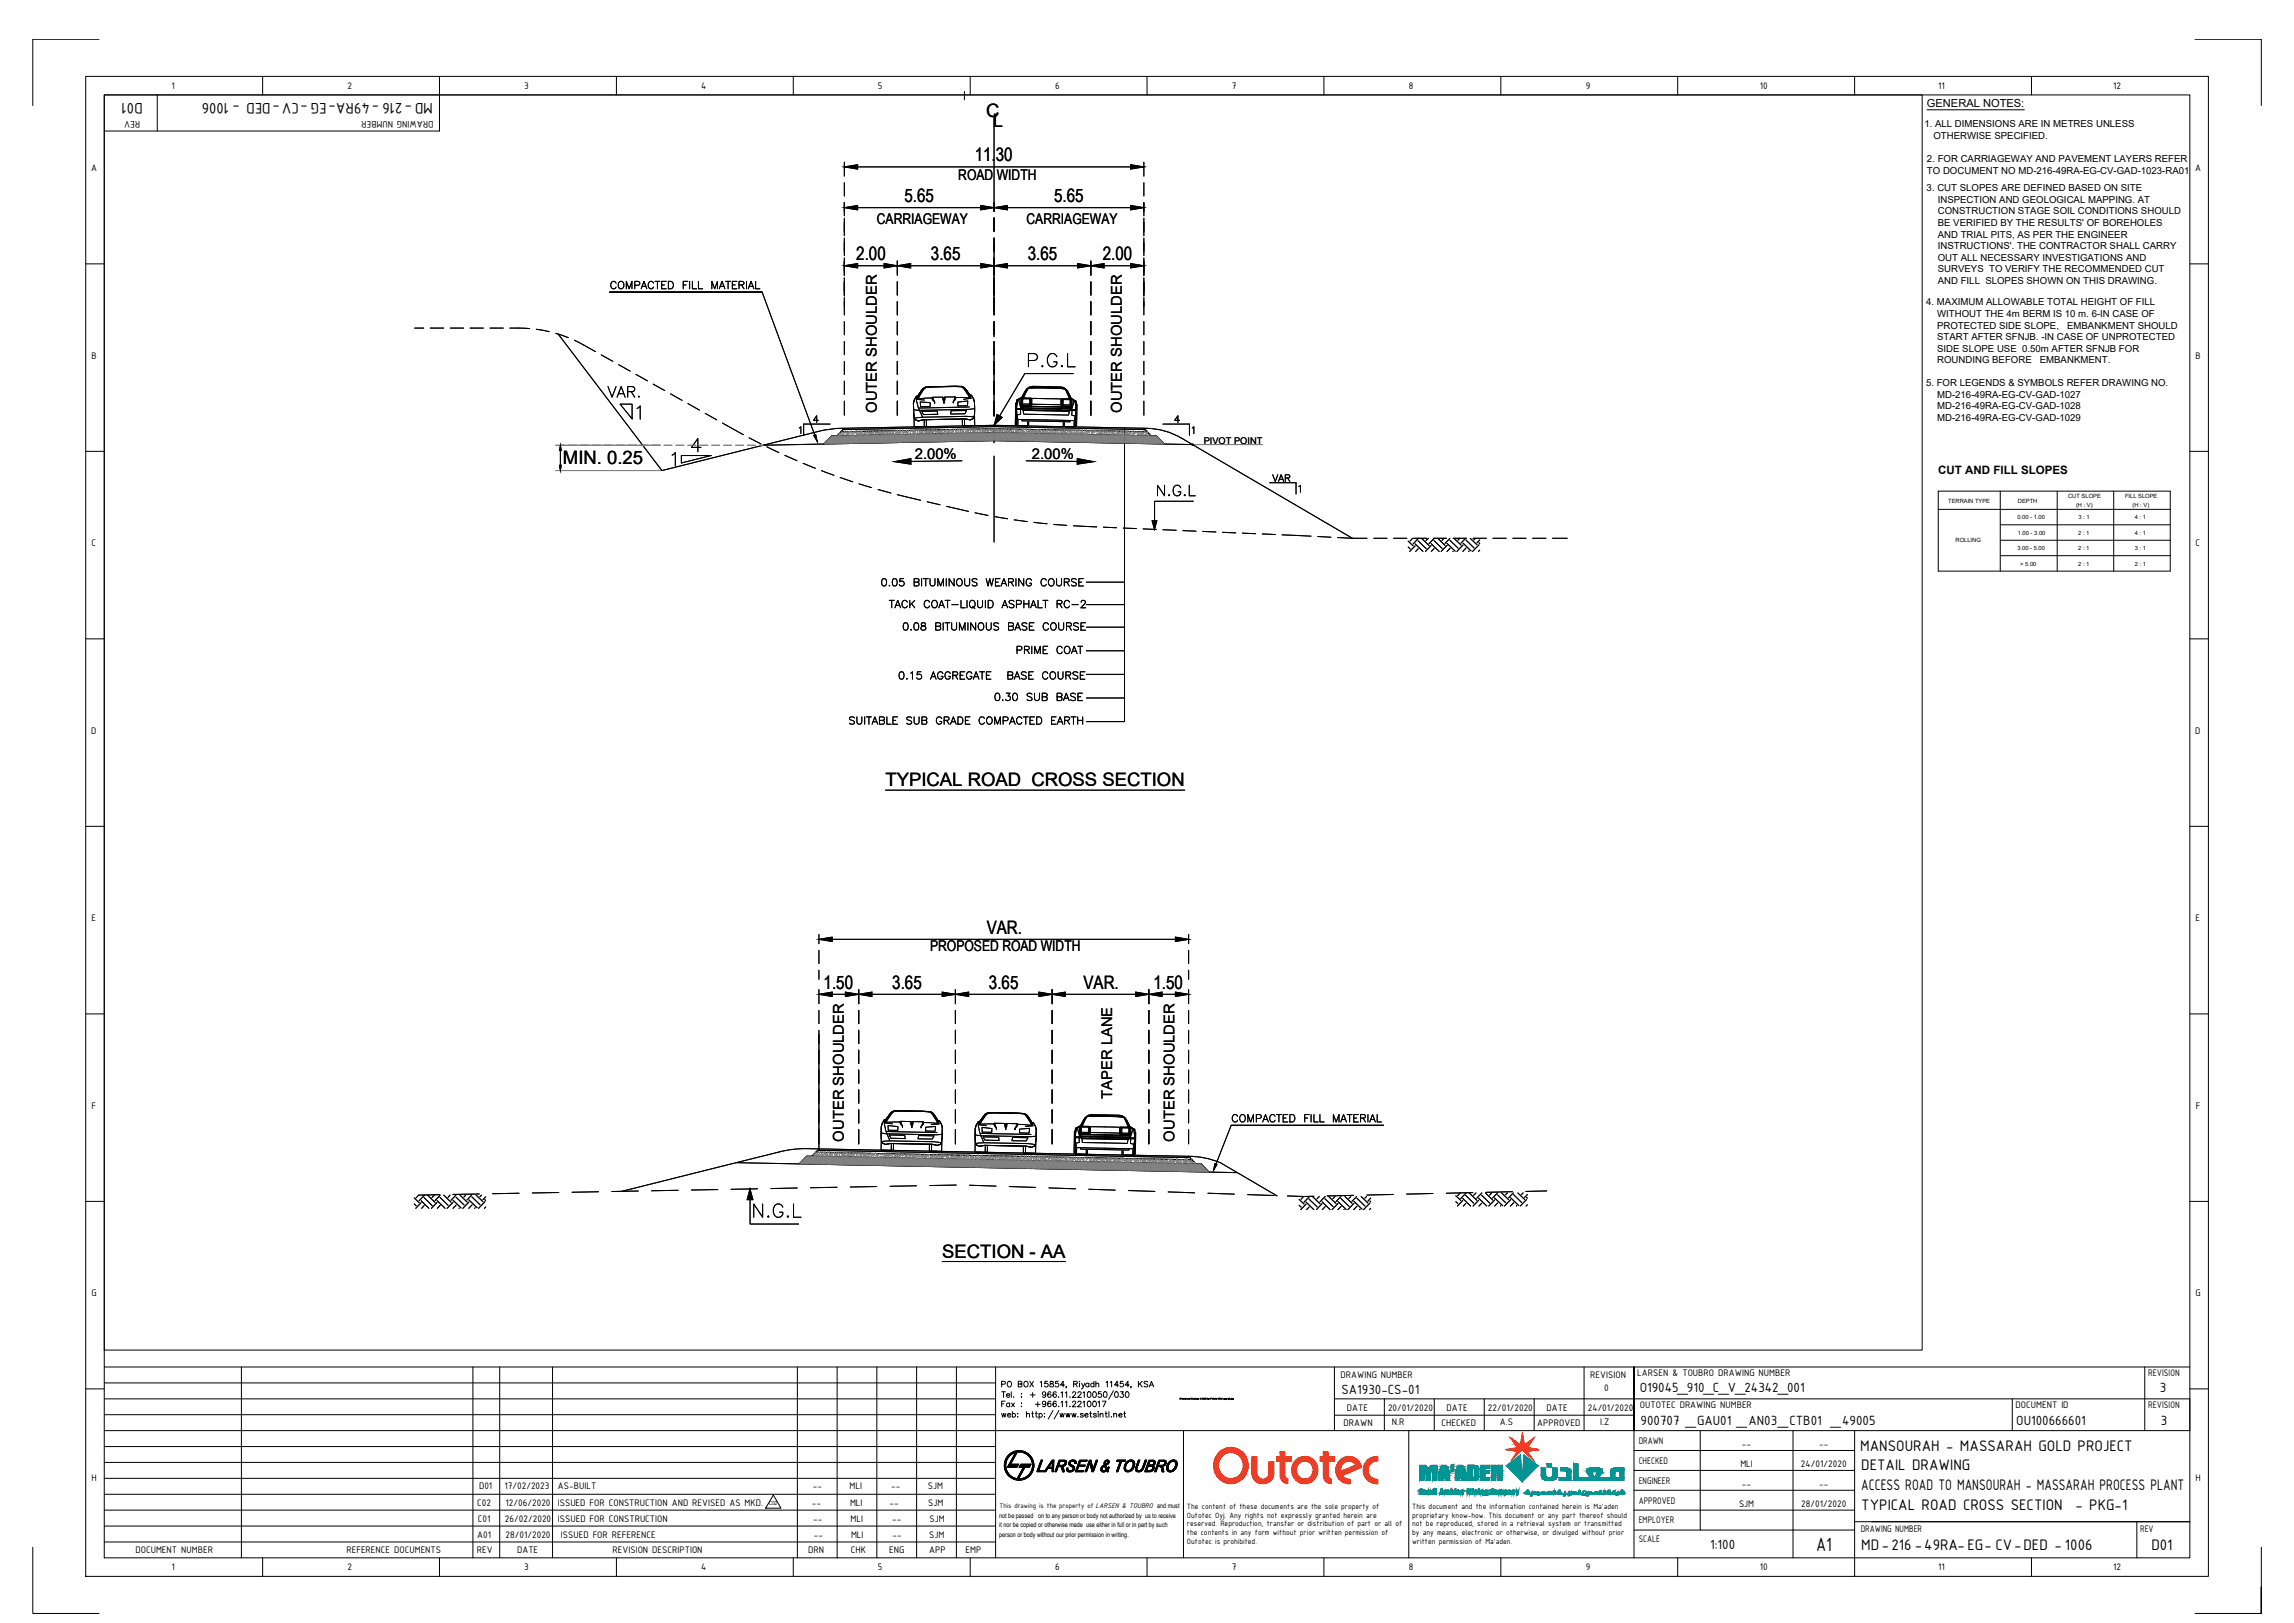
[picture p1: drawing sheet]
<svg xmlns="http://www.w3.org/2000/svg" width="1189mm" height="841mm" viewBox="0 0 1189 841" stroke-linecap="round" stroke-linejoin="round" font-family="sans-serif">
<defs><g id="words">
<g font-size="11">
<text x="532" y="191">P.G.L</text>
<text x="390" y="632">N.G.L</text>
</g>
<text font-size="10.7" x="941" y="803">A1</text>
<g font-size="9.7">
<text x="314" y="207">VAR.</text>
<text x="599" y="258">N.G.L</text>
</g>
<g font-size="9.6">
<text x="511" y="61">C</text>
<text x="515" y="66">L</text>
<text x="505" y="84">11.30</text>
<text x="469" y="105">5.65</text>
<text x="546" y="105">5.65</text>
<text x="444" y="135">2.00</text>
<text x="482" y="135">3.65</text>
<text x="533" y="135">3.65</text>
<text x="571" y="135">2.00</text>
<text x="292" y="241">MIN. 0.25</text>
<text x="459" y="407">TYPICAL ROAD CROSS SECTION</text>
<text x="511" y="484">VAR.</text>
<text x="427" y="512">1.50</text>
<text x="462" y="512">3.65</text>
<text x="513" y="512">3.65</text>
<text x="561" y="512">VAR.</text>
<text x="598" y="512">1.50</text>
<text x="488" y="652">SECTION - AA</text>
</g>
<g font-size="8.5">
<text x="74" y="53" transform="rotate(180 74 53)">D01</text>
<text x="224" y="53" transform="rotate(180 224 53)">MD-216 -49RA-EG -CV-DED - 1006</text>
<text x="964" y="752">MANSOURAH - MASSARAH GOLD PROJECT</text>
<text x="965" y="762">DETAIL DRAWING</text>
<text x="965" y="772">ACCESS ROAD TO MANSOURAH - MASSARAH PROCESS PLANT</text>
<text x="965" y="783">TYPICAL ROAD CROSS SECTION</text>
<text x="1076" y="783">- PKG-1</text>
<text x="965" y="803">MD-216 -49RA-EG- CV-DED - 1006</text>
<text x="1115" y="803">D01</text>
</g>
<text font-size="7.9" x="460" y="316">TACK COAT-LIQUID ASPHALT RC-2</text>
<g font-size="7.7">
<text x="497" y="94">ROAD WIDTH</text>
<text x="454" y="116">CARRIAGEWAY</text>
<text x="532" y="116">CARRIAGEWAY</text>
<text x="454" y="214" transform="rotate(-90 454 214)">OUTER SHOULDER</text>
<text x="581" y="214" transform="rotate(-90 581 214)">OUTER SHOULDER</text>
<text x="474" y="238">2.00%</text>
<text x="535" y="238">2.00%</text>
<text x="482" y="493">PROPOSED ROAD WIDTH</text>
<text x="576" y="569" transform="rotate(-90 576 569)">TAPER LANE</text>
<text x="437" y="592" transform="rotate(-90 437 592)">OUTER SHOULDER</text>
<text x="609" y="592" transform="rotate(-90 609 592)">OUTER SHOULDER</text>
</g>
<g font-size="7.5">
<text x="316" y="151">COMPACTED FILL MATERIAL</text>
<text x="456" y="305">0.05 BITUMINOUS WEARING COURSE</text>
<text x="467" y="328">0.08 BITUMINOUS BASE COURSE</text>
<text x="526" y="340">PRIME COAT</text>
<text x="465" y="353">0.15 AGGREGATE BASE COURSE</text>
<text x="515" y="364">0.30 SUB BASE</text>
<text x="439" y="376">SUITABLE SUB GRADE COMPACTED EARTH</text>
<text x="638" y="583">COMPACTED FILL MATERIAL</text>
<text x="695" y="722">SA1930-CS-01</text>
<text x="850" y="721">O19045_910_C_V_24342_001</text>
<text x="1119" y="721">3</text>
<text x="850" y="739">900707 _GAU01 _AN03_CTB01 _49005</text>
<text x="1045" y="739">OU100666601</text>
<text x="1120" y="739">3</text>
<text x="886" y="803">1:100</text>
</g>
<text font-size="7.1" x="659" y="251">VAR</text>
<text font-size="6" x="1004" y="245">CUT AND FILL SLOPES</text>
<text font-size="5.8" x="999" y="56">GENERAL NOTES:</text>
<g font-size="5.3">
<text x="89" y="46">1</text>
<text x="180" y="46">2</text>
<text x="272" y="46">3</text>
<text x="363" y="46">4</text>
<text x="455" y="46">5</text>
<text x="547" y="46">6</text>
<text x="638" y="46">7</text>
<text x="730" y="46">8</text>
<text x="822" y="46">9</text>
<text x="912" y="46">10</text>
<text x="1004" y="46">11</text>
<text x="1095" y="46">12</text>
<text x="73" y="63" transform="rotate(180 73 63)">REV</text>
<text x="225" y="63" transform="rotate(180 225 63)">DRAWING NUMBER</text>
<text x="47" y="89">A</text>
<text x="1138" y="89">A</text>
<text x="47" y="186">B</text>
<text x="1138" y="186">B</text>
<text x="47" y="283">C</text>
<text x="1138" y="283">C</text>
<text x="47" y="380">D</text>
<text x="1138" y="380">D</text>
<text x="47" y="477">E</text>
<text x="1138" y="477">E</text>
<text x="47" y="575">F</text>
<text x="1138" y="575">F</text>
<text x="47" y="672">G</text>
<text x="1138" y="672">G</text>
<text x="695" y="714">DRAWING NUMBER</text>
<text x="824" y="714">REVISION</text>
<text x="849" y="713">LARSEN &amp; TOUBRO DRAWING NUMBER</text>
<text x="1113" y="713">REVISION</text>
<text x="831" y="721">0</text>
<text x="698" y="731">DATE</text>
<text x="719" y="731">20/01/2020</text>
<text x="750" y="731">DATE</text>
<text x="771" y="731">22/01/2020</text>
<text x="801" y="731">DATE</text>
<text x="823" y="731">24/01/2020</text>
<text x="850" y="730">OUTOTEC DRAWING NUMBER</text>
<text x="1045" y="730">DOCUMENT ID</text>
<text x="1113" y="730">REVISION</text>
<text x="696" y="739">DRAWN</text>
<text x="721" y="738">N.R</text>
<text x="747" y="739">CHECKED</text>
<text x="777" y="738">A.S</text>
<text x="797" y="739">APPROVED</text>
<text x="829" y="738">I.Z</text>
<text x="849" y="748">DRAWN</text>
<text x="903" y="750">--</text>
<text x="943" y="750">--</text>
<text x="849" y="759">CHECKED</text>
<text x="902" y="760">MLI</text>
<text x="933" y="760">24/01/2020</text>
<text x="47" y="768">H</text>
<text x="1138" y="768">H</text>
<text x="248" y="772">D01</text>
<text x="261" y="772">17/02/2023</text>
<text x="289" y="772">AS-BUILT</text>
<text x="421" y="772">--</text>
<text x="440" y="772">MLI</text>
<text x="462" y="772">--</text>
<text x="481" y="772">SJM</text>
<text x="849" y="769">ENGINEER</text>
<text x="903" y="771">--</text>
<text x="943" y="771">--</text>
<text x="849" y="779">APPROVED</text>
<text x="247" y="780">C02</text>
<text x="262" y="780">12/06/2020</text>
<text x="289" y="780">ISSUED FOR CONSTRUCTION AND REVISED AS MKD.</text>
<text x="421" y="780">--</text>
<text x="441" y="780">MLI</text>
<text x="461" y="780">--</text>
<text x="481" y="780">SJM</text>
<text x="901" y="781">SJM</text>
<text x="934" y="781">28/01/2020</text>
<text x="248" y="789">C01</text>
<text x="262" y="789">26/02/2020</text>
<text x="289" y="789">ISSUED FOR CONSTRUCTION</text>
<text x="421" y="789">--</text>
<text x="441" y="789">MLI</text>
<text x="462" y="789">--</text>
<text x="482" y="789">SJM</text>
<text x="849" y="789">EMPLOYER</text>
<text x="247" y="797">A01</text>
<text x="262" y="797">28/01/2020</text>
<text x="291" y="797">ISSUED FOR REFERENCE</text>
<text x="422" y="797">--</text>
<text x="441" y="797">MLI</text>
<text x="463" y="797">--</text>
<text x="482" y="797">SJM</text>
<text x="964" y="794">DRAWING NUMBER</text>
<text x="1109" y="794">REV</text>
<text x="849" y="799">SCALE</text>
<text x="70" y="805">DOCUMENT NUMBER</text>
<text x="180" y="805">REFERENCE DOCUMENTS</text>
<text x="247" y="805">REV</text>
<text x="268" y="805">DATE</text>
<text x="317" y="805">REVISION DESCRIPTION</text>
<text x="419" y="805">DRN</text>
<text x="441" y="805">CHK</text>
<text x="461" y="805">ENG</text>
<text x="482" y="805">APP</text>
<text x="500" y="805">EMP</text>
<text x="89" y="814">1</text>
<text x="180" y="814">2</text>
<text x="272" y="814">3</text>
<text x="363" y="814">4</text>
<text x="455" y="814">5</text>
<text x="547" y="814">6</text>
<text x="638" y="814">7</text>
<text x="730" y="814">8</text>
<text x="822" y="814">9</text>
<text x="912" y="814">10</text>
<text x="1004" y="814">11</text>
<text x="1095" y="814">12</text>
</g>
<g font-size="5">
<text x="997" y="66">1. ALL DIMENSIONS ARE IN METRES UNLESS</text>
<text x="1002" y="72">OTHERWISE SPECIFIED.</text>
<text x="999" y="84">2. FOR CARRIAGEWAY AND PAVEMENT LAYERS REFER</text>
<text x="999" y="90">TO DOCUMENT NO MD-216-49RA-EG-CV-GAD-1023-RA01</text>
<text x="998" y="99">3. CUT SLOPES ARE DEFINED BASED ON SITE</text>
<text x="1004" y="105">INSPECTION AND GEOLOGICAL MAPPING. AT</text>
<text x="1004" y="111">CONSTRUCTION STAGE SOIL CONDITIONS SHOULD</text>
<text x="1004" y="117">BE VERIFIED BY THE RESULTS' OF BOREHOLES</text>
<text x="1004" y="123">AND TRIAL PITS, AS PER THE ENGINEER</text>
<text x="1004" y="129">INSTRUCTIONS'. THE CONTRACTOR SHALL CARRY</text>
<text x="1004" y="135">OUT ALL NECESSARY INVESTIGATIONS AND</text>
<text x="1004" y="141">SURVEYS TO VERIFY THE RECOMMENDED CUT</text>
<text x="1004" y="147">AND FILL SLOPES SHOWN ON THIS DRAWING.</text>
<text x="998" y="158">4. MAXIMUM ALLOWABLE TOTAL HEIGHT OF FILL</text>
<text x="1004" y="164">WITHOUT THE 4m BERM IS 10 m. 6-IN CASE OF</text>
<text x="1004" y="170">PROTECTED SIDE SLOPE,</text>
<text x="1071" y="170">EMBANKMENT SHOULD</text>
<text x="1004" y="176">START AFTER SFNJB. -IN CASE OF UNPROTECTED</text>
<text x="1004" y="182">SIDE SLOPE USE 0.50m AFTER SFNJB FOR</text>
<text x="1004" y="188">ROUNDING BEFORE</text>
<text x="1057" y="188">EMBANKMENT.</text>
<text x="998" y="200">5. FOR LEGENDS &amp; SYMBOLS REFER DRAWING NO.</text>
<text x="1004" y="206">MD-216-49RA-EG-CV-GAD-1027</text>
<text x="1004" y="212">MD-216-49RA-EG-CV-GAD-1028</text>
<text x="1004" y="218">MD-216-49RA-EG-CV-GAD-1029</text>
</g>
<text font-size="4.8" x="624" y="230">PIVOT POINT</text>
<g font-size="4.3">
<text x="615" y="782">The content of these documents are the sole property of</text>
<text x="732" y="782">This document and the information contained herein is Ma'aden</text>
<text x="615" y="786">Outotec Oyj. Any rights not expressly granted herein are</text>
<text x="615" y="791">reserved. Reproduction, transfer or distribution of part or all of</text>
<text x="732" y="786">proprietary know-how. This document or any part thereof should</text>
<text x="732" y="791">not be reproduced, stored in a retrieval system or transmitted</text>
<text x="615" y="796">the contents in any form without prior written permission of</text>
<text x="732" y="796">by any means, electronic or otherwise, or divulged without prior</text>
<text x="615" y="800">Outotec is prohibited.</text>
<text x="732" y="800">written permission of Ma'aden.</text>
</g>
<text font-size="3.8" x="518" y="782">This drawing is the property of LARSEN &amp; TOUBRO and must</text>
<g font-size="3.5">
<text x="518" y="787">not be passed on to any person or body not authorized by us to receive</text>
<text x="518" y="792">it nor be copied or otherwise made use either in full or in part by such</text>
<text x="518" y="796">person or body without our prior permission in writing.</text>
</g>
<g font-size="3">
<text x="1010" y="260">TERRAIN TYPE</text>
<text x="1046" y="260">DEPTH</text>
<text x="1072" y="258">CUT SLOPE</text>
<text x="1076" y="263">(H : V)</text>
<text x="1101" y="258">FILL SLOPE</text>
<text x="1105" y="263">(H : V)</text>
<text x="1046" y="269">0.00 - 1.00</text>
<text x="1077" y="269">3 : 1</text>
<text x="1106" y="269">4 : 1</text>
<text x="1013" y="281">ROLLING</text>
<text x="1046" y="277">1.00 - 3.00</text>
<text x="1077" y="277">2 : 1</text>
<text x="1106" y="277">4 : 1</text>
<text x="1046" y="285">3.00 - 5.00</text>
<text x="1077" y="285">2 : 1</text>
<text x="1106" y="285">3 : 1</text>
<text x="1047" y="293">&gt; 5.00</text>
<text x="1077" y="293">2 : 1</text>
<text x="1106" y="293">2 : 1</text>
</g>
<text font-size="2.9" x="399" y="780">C02</text>
</g></defs>
<!-- layer: 0-CROSS SECTION -->
<g fill="none" stroke="#808080" stroke-width=".52">
<path d="M288 231h54M344 231h4M350 231h4M356 231h5M363 231h4M369 231h4M375 231h4M381 231h4M387 231h5M394 231h2M427 230h1M428 229v1"/>
<path d="M428 229l1 1M428 229l2 1M429 228l2 2M429 228l3 2M430 227l2 3M430 227l3 3M430 227l4 3M431 226l3 4M431 226l4 4M432 226l4 4M433 226l4 4M434 226l4 4"/>
<path d="M434 226h.1M434 226h1M435 226l4 4M435 225h.1M435 226h.1M436 225v1M436 226l4 4M436 226h.1M436 225h.1M436 224h.1M437 226h.1M437 224h.1"/>
<path d="M437 226l4 4M437 225h.1M438 224h.1M438 226l4 4M439 225h-1M439 226l4 4M439 224h.1M439 225h.1M439 224v1M439 224h1M440 224h.1M440 225h.1"/>
<path d="M440 226l4 4M441 224h.1M441 226l4 4M442 225h.1M442 226l4 4M442 226h.1M442 224h.1M443 224h.1M443 226l4 4M443 225h.1M444 224h.1M444 225h.1"/>
<path d="M444 226l4 4M445 225h.1M445 226l4 4M445 224h.1M446 224h.1M446 226l4 4M446 225h.1M446 226l5 4M447 224h.1M447 225h.1M447 226l4 4M448 226l4 4"/>
<path d="M448 225h.1M448 224h.1M448 224v1M449 226l4 4M449 224h.1M449 223v1M449 225h.1M450 226l4 4M450 224h.1M450 225h.1M451 225h.1M451 226l4 4"/>
<path d="M451 224h.1M452 225h.1M452 225l4 5M452 224h.1M452 224h1M452 223l1 1M453 225l4 4M453 225h.1M453 224h.1M454 225h.1M454 225l4 4M454 224h.1"/>
<path d="M455 225h.1M455 225h-1l4 4M455 225l4 4M455 224h.1M456 225l4 4M456 224h.1M456 225h.1M456 223h.1M457 224h.1M457 225h.1M457 225l4 4M457 225h1"/>
<path d="M458 224h.1M458 225h.1M458 225l4 4M459 223h.1M459 225l4 4M459 225h-1M459 225h.1M459 224h.1M460 225h.1M460 225l4 4M460 224h.1M460 223v1"/>
<path d="M461 225h-1M461 225h.1M461 225l4 4M461 224h.1M461 223h.1M462 223h.1M462 225h-1M462 224h.1M462 225l4 4M462 225h.1M463 224h.1M463 224h-1"/>
<path d="M463 223h.1M463 225h.1M463 225l4 4M464 225h.1M464 223h.1M464 224h.1M464 225l4 4M465 225l4 4M465 223h.1M465 225h.1M465 224h.1M465 225h1"/>
<path d="M466 225l4 4M466 224v1M466 225h.1M466 223h.1M466 224h1M466 224h.1M467 225h.1M467 224h.1M467 224v1M467 225l4 4M467 223h.1M468 224h.1"/>
<path d="M468 225l4 4M468 223h.1M468 223v1M468 225h.1M469 223h.1M469 224h.1M469 225l4 4M469 223v1M469 225l5 4M470 224h.1M470 225l4 4M470 225h.1"/>
<path d="M470 224h1M471 225h.1M471 223l-1 1M471 225l4 4M471 223h.1M471 224h.1M472 225h.1M472 224h.1M472 225l4 4M472 223h.1M472 225l5 4M473 224h.1"/>
<path d="M473 225h.1M473 225l4 4M474 223h-1M474 225l4 4M474 223h.1M474 224h.1M474 225h.1M475 223h.1M475 223h-1M475 225l4 4M475 225h.1M476 225l4 4"/>
<path d="M476 224h.1M476 223h.1M476 225h.1M476 224h1M477 224h.1M477 223h.1M477 225l4 4M477 224v1M477 225h.1M478 224h.1M478 223h.1M478 225l4 4"/>
<path d="M479 225l4 4M479 225h-1M479 223h.1M479 224h.1M479 225l5 4M480 225h.1M480 224h.1M480 225l4 4M480 223h1M481 223h.1M481 224h.1M481 225l4 4"/>
<path d="M482 223h.1M482 225l4 4M482 225h.1M482 224h.1M482 223v1M482 224v1M483 224h.1M483 225h.1M483 225l4 4M483 223h.1M483 223h1M483 223v1"/>
<path d="M483 224h1M484 224h.1M484 225l4 4M484 223h.1M485 224h.1M485 225l4 4M485 223h.1M485 225l5 4M486 224h.1M486 225l4 4M486 223h.1M487 224h.1"/>
<path d="M487 225l4 4M487 224h1M488 225l4 4M488 223h.1M488 224h.1M488 224l1 1M489 225l4 4M489 224h.1M489 223h.1M489 223l1 1M490 224h.1M490 223h.1"/>
<path d="M490 224v1M490 225l4 4M491 225l4 4M491 224h.1M491 223l1 1M492 223h.1M492 224h.1M492 225l4 4M493 224h.1M493 223h.1M493 225l4 4M494 223h.1"/>
<path d="M494 225l4 4M494 223v1M494 224h.1M495 225l4 4M495 223h.1M495 223v1M495 224h.1M495 223h1M495 225l5 4M496 223h.1M496 225l4 4M496 224h.1"/>
<path d="M497 224h.1M497 223h.1M497 225l4 4M497 224l4 5M498 225h.1M498 224h.1M498 223h.1M498 225l4 4M498 224h1M498 225l5 4M499 223h.1M499 224h.1"/>
<path d="M499 222v1M499 225l4 4M500 222v1M500 225l4 4M500 223h.1M500 224h.1M500 224l4 5M501 224h.1M501 223h.1M501 224l4 5M501 224l5 5M502 223h.1"/>
<path d="M502 224h.1M502 224l4 5M502 223h1M503 223h.1M503 224l4 5M503 222v1M503 224h.1M503 224l4 4M504 222h.1M504 224l4 4M504 224h.1M504 223h.1"/>
<path d="M505 224l4 4M505 222h-1M505 223h.1M505 224h.1M506 223h.1M506 224l4 4M506 224h.1M507 223v1M507 223h.1M507 224h.1M507 224l4 4M508 223h.1"/>
<path d="M508 224l4 4M508 224h.1M508 222h.1M509 222h.1M509 224l4 4M509 223h.1M509 224h.1M510 224h-1M510 224h.1M510 223h-1M510 223h.1M510 224l4 4"/>
<path d="M511 224l4 4M511 223h.1M511 224h.1M511 223h1M512 223h.1M512 224l4 4M512 224h.1M512 223v1M513 223h.1M513 222h.1M513 224l4 4M514 224l4 4"/>
<path d="M514 223h.1M514 224h.1M514 222h.1M515 222h.1M515 223h.1M515 224l4 4M515 224h.1M515 224l5 4M516 224h.1M516 223h.1M516 222h.1M516 224l4 4"/>
<path d="M517 223h.1M517 224l4 4M517 224h.1M517 222h.1M517 223v1M518 223h.1M518 224l4 4M518 224h.1M518 222v1M519 224l4 4M519 224h.1M519 223h.1"/>
<path d="M519 222h.1M519 224h1M520 224l4 5M520 224h.1M520 222h.1M520 224h1M520 223h.1M520 224l5 5M521 224h.1M521 223h.1M521 222h.1M521 224l4 5"/>
<path d="M522 222h.1M522 223h.1M522 224l4 5M522 224h.1M522 224l5 5M523 223h.1M523 224h-1M523 223v1M523 224h.1M523 224l4 5M523 222h.1M524 224l4 5"/>
<path d="M524 223h.1M524 224h.1M524 222h.1M525 223h.1M525 224l4 5M525 224h.1M525 224l5 5M526 222h.1M526 224l4 5M526 223h.1M526 224h.1M527 224h.1"/>
<path d="M527 223h.1M527 224l4 5M527 224l5 5M528 223h.1M528 224h.1M528 224l4 5M529 224l4 5M529 224h.1M529 223h.1M529 224h1M530 223h.1M530 224h.1"/>
<path d="M530 224l4 5M530 222h.1M530 225l5 4M531 224h.1M531 222v1M531 225l4 4M532 223h.1M532 225l4 4M532 224h.1M532 224h1M532 224v1M532 225l5 4"/>
<path d="M533 223v1M533 223h.1M533 224h.1M533 225l4 4M534 225l4 4M534 223h.1M534 224h.1M534 225h.1M535 224h.1M535 225l4 4M535 223h.1M536 225l4 4"/>
<path d="M536 225h.1M536 224h.1M536 223v1M536 223h.1M537 223h.1M537 225l4 4M537 224h.1M537 225l5 4M538 223h.1M538 224h.1M538 225l4 4M538 225h1"/>
<path d="M539 225l4 4M539 224h.1M539 223h.1M539 225l5 4M540 225h.1M540 225l4 4M540 223h.1M540 224h.1M541 224h.1M541 225l4 4M541 223h-1M541 223h.1"/>
<path d="M542 224h.1M542 223h.1M542 225l4 4M542 225h.1M542 225l5 4M543 224h.1M543 223h.1M543 225l4 4M544 225l4 4M544 224h.1M544 225h.1M544 223h.1"/>
<path d="M544 225l5 4M545 223h.1M545 224h.1M545 225l4 4M546 223h.1M546 224h.1M546 225l4 4M546 225h.1M546 224v1M547 224h.1M547 225l4 4M547 225h.1"/>
<path d="M547 223h.1M548 225l4 4M548 225h.1M548 223h.1M548 224h.1M549 225h.1M549 225l4 4M549 223h.1M549 225l5 4M549 223v1M550 224h.1M550 225h.1"/>
<path d="M550 223h.1M550 225l4 4M551 223h.1M551 225l4 4M551 224v1M551 225h.1M551 224h.1M552 223v1M552 223h.1M552 224h.1M552 225l4 4M552 225h.1"/>
<path d="M553 225l4 4M553 225h.1M553 223h.1M553 224h.1M554 223h-1M554 225l4 4M554 225h.1M554 223v1M554 223h.1M554 224h.1M554 225l5 4M555 223h.1"/>
<path d="M555 224h.1M555 225l4 4M555 225h.1M556 224h.1M556 225h.1M556 225l4 4M556 223h.1M556 225l5 4M557 225h.1M557 223h.1M557 225l4 4M557 224v1"/>
<path d="M557 224h.1M558 223h.1M558 225l4 4M558 225h.1M558 224h.1M559 224h.1M559 225h-1M559 223h.1M559 225l4 4M559 225h.1M559 225l5 4M560 225h.1"/>
<path d="M560 224h.1M560 223h.1M560 225l4 4M561 223h.1M561 224h.1M561 225l4 4M561 223v1M561 225h.1M561 225l5 4M562 225h.1M562 225l4 4M562 223h.1"/>
<path d="M562 223v1M563 225l4 4M563 224h.1M563 225h.1M563 223h.1M564 224h.1M564 225h.1M564 225l4 4M564 225l5 4M565 223h.1M565 225h.1M565 225l4 4"/>
<path d="M566 223h.1M566 225l4 4M566 225h.1M566 224v1M566 224h.1M566 225l5 4M567 224h.1M567 223h.1M567 225l4 4M567 223v1M567 225h.1M568 224h-1"/>
<path d="M568 225l4 4M568 224h.1M568 225h.1M568 224l1 1M569 225l4 4M569 224h.1M569 225h.1M569 223h.1M570 225l4 4M570 224v1M570 223h.1M570 225l4 5"/>
<path d="M570 224h.1M571 225h.1M571 224h.1M571 225l4 5M571 225l5 5M571 223h.1M572 225h-1M572 224h.1M572 225l4 5M572 225h.1M573 224h.1M573 225l4 5"/>
<path d="M573 225h.1M573 223v1M573 225l5 5M574 223v1M574 224h.1M574 223h.1M574 225l4 5M575 225l4 5M575 225h.1M575 224h.1M575 223v1M576 224h.1"/>
<path d="M576 225l4 5M576 225l5 5M577 225h.1M577 224h.1M577 225l4 5M577 224v1M578 225l4 5M578 224h.1M578 223h.1M578 225h.1M578 225l5 5M579 225h.1"/>
<path d="M579 225l4 5M579 224h.1M579 223h.1M579 225h1M580 224h.1M580 225h.1M580 226l4 4M581 224h.1M581 226l4 4M581 225h.1M581 224l1 1M581 226l5 4"/>
<path d="M582 225h.1M582 224h.1M582 226l4 4M583 224h.1M583 225l4 5M583 225h.1M583 225h1M583 226l5 4M584 225h.1M584 224h.1M584 225l4 5M585 224h.1"/>
<path d="M585 226l4 4M585 225h.1M585 224v1M586 225h.1M586 226l4 4M587 226l4 4M587 224h.1M587 225h.1M587 226h.1M588 224h.1M588 224l-1 1M588 225h.1"/>
<path d="M588 226l4 4M588 226l5 4M589 224h.1M589 226l4 4M590 224h.1M590 226l4 4M590 224h-1M590 225h.1M590 226l5 4M591 226h.1M591 225h.1M591 224h.1"/>
<path d="M591 226l4 4M591 224h1M592 226l4 4M592 224h.1M592 225h.1M593 225h.1M593 226l4 4M593 226h.1M593 224h.1M593 226l5 4M594 224h.1M594 225h.1"/>
<path d="M594 226l4 4M595 224h.1M595 224h-1M595 225h.1M595 226l4 4M595 226h.1M595 226l5 4M596 226l4 4M596 226h.1M597 226l4 4M598 226l4 4M598 226l5 4"/>
<path d="M599 226l4 4M618 230h36M288 244h54M417 600l4 3M418 600l3 3M418 599l4 4M419 599l4 4M419 599l5 4M420 599l4 4M421 599l4 4M421 599l5 4M422 598h.1"/>
<path d="M422 599l4 4M422 599h.1M423 598h.1M423 599h.1M423 599l4 4M424 597h-1M424 598h.1M424 599h.1M424 599l4 4M424 597h.1M425 599l4 4M425 598h.1"/>
<path d="M425 597h.1M425 599h.1M426 599h.1M426 599l4 4M426 598h.1M426 597v1M426 597h.1M426 599l5 4M427 599h.1M427 597h.1M427 599l4 4M427 598h.1"/>
<path d="M428 598h.1M428 597h.1M428 599h.1M428 599l4 4M428 599l4 5M428 599h1M429 597h.1M429 598h.1M429 599h.1M429 599l4 5M430 599l4 5M430 599h.1"/>
<path d="M430 597h.1M430 598h.1M431 598h.1M431 599l4 5M431 599h.1M431 597h.1M431 599l5 5M432 597h-1M432 599l4 5M432 597h.1M432 598h.1M432 598l1 1"/>
<path d="M432 599h.1M433 599h.1M433 599l4 5M433 599l5 5M433 597h.1M433 598h.1M434 598h.1M434 599h.1M434 599l4 5M435 598h.1M435 599l4 5M435 599h.1"/>
<path d="M436 598h.1M436 599l4 5M436 599h.1M436 598v1M436 598h1M436 599l5 5M437 598h.1M437 599h-1M437 599h.1M437 597v1M437 599l4 5M438 599h.1"/>
<path d="M438 598h.1M438 599l4 5M438 599l5 5M439 599h.1M439 598h.1M439 599l4 5M440 600l4 4M440 598v1M440 598h.1M440 599h.1M440 597l1 1M441 599h.1"/>
<path d="M441 600l4 4M442 600l4 4M442 598h.1M442 599h.1M443 598h.1M443 600l4 4M443 599h.1M443 600l5 4M444 599h.1M444 598h.1M444 600l4 4M445 600l4 4"/>
<path d="M445 598h.1M445 599h.1M445 600l5 4M446 598h.1M446 600l4 4M446 599h.1M446 599h1M447 598h.1M447 600l4 4M447 599h.1M448 598h.1M448 599h.1"/>
<path d="M448 600l4 4M448 600l5 4M449 598h.1M449 599h.1M449 600l4 4M450 599h-1M450 598h.1M450 600l4 4M450 599h.1M450 600l5 4M451 598h.1M451 600l4 4"/>
<path d="M451 600h.1M451 599h.1M452 600l4 4M452 599h-1M452 600h.1M452 598h.1M452 599h.1M453 598h.1M453 599h.1M453 600l4 4M453 600l5 4M454 598h.1"/>
<path d="M454 599h.1M454 599l4 5M455 600h.1M455 599h.1M455 600l4 4M455 598h.1M455 598v1M455 600l5 4M456 600h.1M456 599v1M456 600l4 4M457 600h.1"/>
<path d="M457 600l4 4M457 598h.1M457 599h.1M458 599h.1M458 598h.1M458 600l4 4M458 600l5 4M459 598h.1M459 599h.1M459 600l4 4M459 599h1M460 600l4 4"/>
<path d="M460 600h.1M460 598h.1M460 599h.1M460 600l5 4M461 599h.1M461 600l4 4M461 598h.1M462 598h.1M462 600l4 4M462 599h.1M462 600h.1M463 600h.1"/>
<path d="M463 600l4 4M464 600l4 4M464 598h-1M464 599h.1M464 598v1M464 598h.1M465 600h.1M465 599h.1M466 600h.1M466 598h.1M466 599h.1M466 599v1"/>
<path d="M467 600h.1M467 600l4 4M467 599h.1M468 598h.1M468 598h-1M468 599h.1M469 600l4 4M469 599h.1M469 600h.1M470 599h.1M470 599l-1 1M470 598h.1"/>
<path d="M471 598v1M471 599h.1M471 598h.1M471 599v1M472 599h.1M472 600h.1M473 600h.1M473 598h.1M473 600h-1M473 599h.1M473 599v1M474 600h.1"/>
<path d="M474 598h-1M474 599h.1M475 600h.1M475 598h.1M475 599h.1M476 599h.1M476 598h.1M476 598v1M477 599h.1M477 598v1M477 600h.1M477 598h.1"/>
<path d="M478 599h.1M478 600h.1M479 600l4 4M479 599h.1M479 600h.1M480 599h.1M480 600h.1M481 598h-1M481 599h.1M481 598h.1M481 600h.1M482 599h.1"/>
<path d="M482 600h.1M482 599h1M483 599h-1M483 599h.1M483 600h.1M484 599h.1M484 599v1M485 599h.1M485 600h.1M486 600h-1M486 599h.1M487 600h.1"/>
<path d="M487 599h.1M487 599v1M488 600h.1M488 598h.1M488 598v1M488 599h.1M488 599l1 1M489 598v1M489 600h.1M489 598h.1M489 599h.1M490 599h.1"/>
<path d="M490 600h.1M491 599h.1M491 600h.1M492 600h.1M492 599h-1M492 599h.1M493 600h.1M493 599h.1M494 600h.1M494 599h.1M495 599h.1M495 600h.1"/>
<path d="M495 599l1 1M496 600h.1M497 600h.1M497 599v1M498 600h.1M498 599h.1M499 600h-1M499 599h.1M500 599h.1M500 600h.1M500 600h1M501 600h.1"/>
<path d="M501 599h.1M501 599h1M502 599h.1M502 600h.1M503 600h.1M503 599h.1M504 600h.1M504 599h.1M504 599v1M505 600h.1M505 599h.1M506 600h.1"/>
<path d="M506 599h.1M507 599h.1M508 599h.1M508 600h.1M508 599l1 1M509 599h-1M509 600h.1M509 599h.1M510 600h.1M510 599v1M510 599h1M511 600h.1"/>
<path d="M511 599h.1M513 599h.1M513 599h-1M513 600h.1M514 599v1M514 600h.1M514 599h.1M516 600h.1M517 600h.1M517 599h.1M517 599h-1M518 600h.1"/>
<path d="M518 599h.1M518 599v1M519 600h.1M519 599h.1M519 600h1M520 599h.1M521 599h.1M521 600h.1M522 600h.1M522 599h.1M522 599v1M523 600h.1"/>
<path d="M524 599h.1M525 600h-1M525 599h.1M525 600h1M526 600h.1M526 599h.1M527 600h.1M528 600h1M529 600h-1M529 600h.1M530 599h.1M531 599h.1"/>
<path d="M531 600h.1M532 600h.1M532 599h.1M533 599h.1M533 600h.1M534 600h.1M534 599h.1M535 600h.1M535 599h.1M536 600h.1M536 599h.1M537 600h.1"/>
<path d="M538 600h.1M538 599h.1M538 599v1M539 600h.1M540 600h.1M541 600h.1M542 600h.1M543 600h.1M544 600h.1M545 600h.1M545 600h1M546 600h.1"/>
<path d="M547 600h.1M548 600h.1M549 600h.1M550 600h.1M553 600h.1M557 600h.1M558 600h.1M560 600h.1M561 600h.1M562 600h.1M563 600h.1M566 600h.1"/>
<path d="M414 603h.1M414 603h1M415 602l1 1M415 602l2 1M416 602l1 1M416 601l2 2M416 601l3 2M417 601l2 2M417 600l3 3M465 600l4 4M465 600l5 4M466 600l4 4"/>
<path d="M467 600l5 4M468 600l4 4M470 600l4 4M470 600l5 4M471 600l4 4M472 600l4 4M472 600l5 4M473 600l4 4M474 600l4 4M475 600l4 4M476 600l4 4M476 600h.1"/>
<path d="M477 600l4 4M477 600l5 4M478 600l4 4M479 600l4 5M480 600l4 5M481 600l4 5M482 600l4 5M482 600l5 5M483 600l4 5M484 600l4 5M484 600h.1M485 600l4 5"/>
<path d="M486 600l4 5M487 600l4 5M487 600l5 5M488 600l4 5M489 600l4 5M489 600l5 5M490 600l4 5M490 600v1M491 601l4 4M492 600l4 5M492 601l5 4M493 600v1"/>
<path d="M493 601h.1M493 601l4 4M494 601l4 4M494 601l5 4M495 601l4 4M496 601l4 4M497 601l4 4M497 601h.1M498 601l4 4M499 601l4 4M499 600h.1M499 601l5 4"/>
<path d="M500 601l4 4M501 601l4 4M501 601l5 4M502 601h.1M502 601l4 4M503 601l4 4M503 601h.1M504 601h.1M504 601l4 4M504 601l5 4M505 601h.1M505 601l4 4"/>
<path d="M506 601l4 4M506 601h.1M506 601l5 4M506 600l1 1M507 600h.1M507 601l4 4M507 601h.1M508 601l4 4M508 601h.1M509 601l4 4M509 601h.1M509 601l5 4"/>
<path d="M510 600h-1M510 601l4 4M510 600h1M510 601h.1M511 601h.1M511 601l4 4M511 601l5 4M512 600h.1M512 601l4 4M513 601h.1M513 601l4 4M514 601l4 4"/>
<path d="M514 601l5 4M515 600h.1M515 601h.1M515 601l4 4M515 601h1M516 601h.1M516 601l4 4M517 601l4 4M517 601h.1M518 601l4 4M518 601h.1M519 601h-1"/>
<path d="M519 601l4 4M519 601h.1M520 601l4 4M520 600h.1M520 601h.1M521 601h.1M521 600h-1M521 601l4 4M521 601l5 4M521 601h1M522 601h.1M522 600v1"/>
<path d="M522 601l4 4M523 601l4 4M523 601h.1M523 601l5 4M524 601h.1M524 600v1M524 601l4 4M525 601l4 4M525 600h.1M525 601h.1M526 601h.1M526 601l4 4"/>
<path d="M526 601l5 4M527 601h.1M527 601l4 4M528 601h-1M528 601l4 4M528 601h.1M528 600h.1M528 601l5 4M529 601h.1M529 601l4 4M530 601l4 5M530 601h.1"/>
<path d="M531 601l4 5M531 601h.1M531 600h1M532 601l4 5M532 601h.1M533 601h.1M533 601l4 5M533 601l5 5M533 601h1M534 601h.1M534 601l4 5M535 601h.1"/>
<path d="M535 601h-1M535 601l4 5M536 601h.1M536 601l4 5M537 601l4 5M537 601h.1M537 600l1 1M538 601h.1M538 601l4 5M538 601l5 5M539 602l4 4M539 601h.1"/>
<path d="M540 601h.1M540 602l4 4M540 601v1M540 602l5 4M541 601h.1M541 602l4 4M541 600l1 1M542 602l4 4M542 601h.1M543 601h.1M543 602l4 4M543 602h.1"/>
<path d="M543 602l5 4M543 600l1 1M544 602h.1M544 601h.1M544 602l4 4M544 600h1M545 602l4 4M545 601h.1M545 602h.1M545 602l5 4M546 601h.1M546 602l4 4"/>
<path d="M546 602h.1M547 602l4 4M547 601h.1M547 601v1M547 602h.1M548 601h-1M548 602l4 4M548 601h.1M548 602l5 4M549 601h.1M549 602l4 4M550 602h.1"/>
<path d="M550 602l4 4M550 601h.1M550 602l5 4M551 600h.1M551 602l4 4M551 601h.1M552 602l4 4M552 600h.1M552 602h.1M552 601h.1M553 601h.1M553 602l4 4"/>
<path d="M554 602l4 4M554 601v1M554 600h.1M555 601h.1M555 602l4 4M555 602h.1M555 600h.1M555 601v1M555 602l5 4M556 600h.1M556 601h.1M556 600v1"/>
<path d="M556 602h.1M556 602l4 4M557 602l4 4M557 601h.1M557 602l5 4M557 600h1M558 601h.1M558 602l4 4M559 602l4 4M559 600h.1M559 600v1M559 601h.1"/>
<path d="M560 601h.1M560 602l4 4M560 602l5 4M561 602l4 4M561 601h.1M561 601l1 1M562 602l4 4M562 601h.1M562 602l5 4M563 602l4 4M563 602h.1M563 601h.1"/>
<path d="M564 602l4 4M564 602h.1M564 601h.1M565 601h.1M565 601v1M565 602h.1M565 600h.1M565 602l4 4M565 600h1M565 602l5 4M566 601h.1M566 602h.1"/>
<path d="M566 602l4 4M566 601v1M567 601h.1M567 602l4 4M567 600h.1M567 602l5 4M567 602h.1M568 601h.1M568 602l4 4M568 602h.1M569 602l4 4M569 601h.1"/>
<path d="M570 601h.1M570 602l4 4M570 600v1M570 602l5 4M570 602h1M571 602h.1M571 601h-1M571 601v1M571 601h.1M571 602l4 4M571 600v1M572 600v1"/>
<path d="M572 602l4 4M572 601h.1M572 602h.1M572 602l5 4M573 601h.1M573 600v1M573 602l4 4M574 601h.1M574 602l4 4M574 602h.1M574 600h.1M574 601h1"/>
<path d="M575 600h.1M575 601h.1M575 602l4 4M575 602h.1M576 602h.1M576 602l4 4M576 601h.1M576 600h.1M577 601h.1M577 602l4 4M577 602h.1M577 602l5 4"/>
<path d="M578 600h.1M578 601v1M578 601h.1M578 602l4 4M579 602h.1M579 602l4 5M579 601h.1M579 600h.1M579 602l5 5M580 601h.1M580 602h.1M580 602l4 5"/>
<path d="M580 601h1M581 602l4 5M581 601h.1M581 600h.1M581 602h.1M582 602h.1M582 600h.1M582 601h.1M582 602l4 5M582 602l5 5M583 602h.1M583 601h.1"/>
<path d="M583 600v1M583 602l4 5M583 601h1M584 601h.1M584 601h-1M584 602h.1M584 602l4 5M584 602l5 5M585 601h.1M585 602h.1M585 602l4 5M586 601h.1"/>
<path d="M586 602l4 5M586 602h.1M587 601h.1M587 600v1M587 602l4 5M588 602l4 5M588 601h.1M588 602h.1M589 601h.1M589 602l4 5M589 602h.1M589 600h.1"/>
<path d="M589 601v1M589 602l5 5M590 602h.1M590 601h.1M590 603l4 4M590 600v1M591 603l4 4M591 602h.1M591 601h.1M592 602h.1M592 601h.1M592 603l4 4"/>
<path d="M592 602h1M593 603l4 4M593 601h.1M593 602h.1M593 601h1M594 601h.1M594 602h.1M594 603l4 4M594 603l5 4M595 602h.1M595 601h.1M595 603l4 4"/>
<path d="M596 601h.1M596 603l4 4M596 602h.1M596 601v1M596 603h.1M596 603l5 4M597 602h.1M597 603l4 4M597 601h.1M598 603h.1M598 601h.1M598 602h.1"/>
<path d="M598 603l4 4M598 603h1M599 602h.1M599 601h.1M599 603l4 4M599 603l5 4M600 602h.1M600 601h.1M600 603h.1M600 603l4 4M601 603l4 4M601 601h.1"/>
<path d="M601 602h.1M601 603l5 4M601 602h1M602 602h.1M602 602v1M602 603l4 4M602 601h.1M603 603l4 4M603 602h.1M603 601h.1M604 602h.1M604 603l4 4"/>
<path d="M604 603h.1M604 602v1M604 603l5 4M605 603h.1M605 601v1M605 602h.1M605 603l4 4M605 601h.1M605 601h1M606 602h.1M606 603l4 4M606 601h.1"/>
<path d="M606 603l5 4M607 602h.1M607 603l4 4M607 601h.1M608 603l4 4M608 601h.1M608 602h.1M608 603h.1M609 602h.1M609 603l4 4M610 603l4 4M610 602h.1"/>
<path d="M610 601h.1M610 603h.1M610 603h1M611 602h.1M611 603l4 4M611 601h.1M611 603h.1M611 603l5 4M612 602h.1M612 601h.1M612 603l4 4M612 603h.1"/>
<path d="M613 603l4 4M613 603h.1M613 602h.1M614 602h.1M614 601h.1M614 603l4 4M614 601h1M615 603l4 4M615 601h.1M615 602h.1M615 603h1M615 603h.1"/>
<path d="M616 602h.1M616 603l4 4M616 603h.1M616 603l5 4M617 602h.1M617 603h.1M617 603l4 4M618 603h.1M618 601h.1M618 603l4 4M618 602h.1M618 603l5 4"/>
<path d="M619 603h.1M619 602h.1M619 603l4 4M619 603h1M620 603l4 4M621 603l4 4M621 603l5 4M622 603l4 4"/>
</g>
<!-- layer: Z010_T_Text_2.5 -->
<path d="M558 238l9 1-9 2zM463 239l9-1v3z" fill="#000" stroke="#000" stroke-width=".52"/>
<path d="M499 239h-27M532 239h26" fill="none" stroke="#000" stroke-width=".52"/>
<!-- layer: Z010_T_Text_3.0 -->
<path d="M459 409h155M488 654h64" fill="none" stroke="#000" stroke-width=".52"/>
<!-- layer: 0 -->
<g fill="none" stroke="#000" stroke-width=".52">
<path d="M500 47v5M416 220h14M603 220h13M427 230l4-4 84-2 84 2 4 4M436 224l79-2 80 2M437 223l78-2 78 2M438 222l-4 4M515 228l103 2M583 222v152h-20M593 222l4 4M594 222l9 1 8 3 90 53M595 222a1972 1972 0 0 0-161 0l-9 1-30 8 120-3"/>
<path d="M658 250h14M563 302h20M563 313h20M563 337h20M563 325h20M563 349h20M563 362h20M418 595l198 4 4 4M421 599l3-3 192 4M423 597l195 4M382 602l32 1 4-4 205 4 4 4M414 603l227 5"/>
<path d="M692 708v33M821 708v33M847 708v17h-155M612 724v1M612 725h.1M612 724l1 1M613 725h.1M613 725h1M614 725h.1M615 724v1M615 725h1M615 725h.1"/>
<path d="M616 725h.1M617 725h-1M617 724v1h1h-1M618 725h.1M619 725h.1M619 724v1M619 725h1M620 725h-1M620 725h.1M621 725h-1M621 725h.1M622 725h.1"/>
<path d="M623 724v1M624 725h.1M624 725v-1v1M624 724l1 1zM625 724v1M626 724v1M626 725h.1M627 725h.1M627 725h1M628 725h-1M628 724v1M629 725h-1"/>
<path d="M629 725h.1M630 725h.1M630 724v1M631 725h-1M631 725h.1M631 724v1M632 725h.1M632 724l-1 1M633 725v-1v1M634 725h-1M634 724v1M635 725h.1"/>
<path d="M636 725h.1M637 725h.1M638 725h.1M638 724v1M639 725h.1M692 733h155M717 725v16M743 725v16M769 725v16M795 725v16M847 741v-16v16"/>
<circle cx="635" cy="725" r=".2"/>
</g>
<!-- layer: A-PRES-PEOP -->
<g fill="none" stroke="#000" stroke-width=".52">
<path d="M474 216v5h5v-3M475 205l1 6 2 5M475 206h1l-1 1M475 207h4M477 208l5 1v2h-5zM478 213h8v2h-7zM478 201h2l15-1a5 5 0 0 1 5 2l3 3a10 10 0 0 1 2 8v3l-2 2-3-1-21 1h-3l-2-1-1-5a9 9 0 0 1 2-7h1zM478 201h1l-4 6M478 201a5 5 0 0 1 5-1h15l2 1 3 4a10 10 0 0 1 2 8v3l-2 2-3-1-21 1h-3l-2-1-1-5a9 9 0 0 1 2-7h1zM480 201h-1M480 218v3h-1M483 206l1 3-1-3"/>
<path d="M489 206h.1M490 206l-1 3v-3M493 213h8l-1 1-7 1zM495 206l-1 3 1-3M496 208h6l-1 2h-5zM498 200l1 1M499 217v3l1 1M500 201h-1l4 5M500 202l3 4h-13l-1 2v-2l-14 1 3-5M502 211h-26M503 206l-4-5a75 75 0 0 0-20 0l-3 6M503 205h.1"/>
<path d="M503 206l-4 1M505 216h-4l-27 1M505 212h-31M505 215v6h-5v-4M527 212l27 1h4l-1 5-30-1zM527 209h-1v11l1 1h6v-2M527 213v7M527 208l3-2 25 1 3 1M527 212h3M527 215v6M527 212h.1M528 218l-1 3"/>
<path d="M529 212v3h-2M529 212l1-1h24l1 1M529 206l-2 1v5l1-5M530 209h4M530 217v1l25 1v-1M530 210l-1 2v-2l13 1h13l1 1-1-1M530 206l3-5a76 76 0 0 1 19 1l3 5M530 206l-1 4h6v-3v2l15 1v-3v4h5v-4M530 209v-2h4v2M530 211l24 1v1l-24-1zM530 211l5 1h-5zM530 213l1 2h23v-2"/>
<path d="M532 202a12 12 0 0 0-3 9l-1-4M533 219v2M533 201l2-1h7h8l2 1M534 206v4h-5M535 212h15M535 211v2M542 201h-9l-3 5M542 201h-8a6 6 0 0 0-4 5M542 201a20 20 0 0 1 10 1l2 5M542 201l10 1 2 5M550 212v1M550 212h4v1h-4z"/>
<path d="M550 210h5M551 207l-1 3 5 1M551 210v-3h4v3M552 219v2M553 202l2 5M554 212h4M555 206l3 2v4l-1-4M555 207l1 4 1-3M556 213l-1 2 2 1M557 218v3M557 216v5M557 212v1"/>
<path d="M558 214l-1 7M558 209v1v11h-1h-6v-2M461 577l-2 5 13-1 1 3v-3l14 1-3-4M462 576h3h14a5 5 0 0 1 5 2l2 3h1a10 10 0 0 1 1 8v3l-2 2-3-1h-22h-2l-2-1a17 17 0 0 1 1-12h1zM462 576l-3 6M462 576h1h4h15l1 1 3 4h1a10 10 0 0 1 1 8v3l-2 2-3-1h-22h-2l-2-1a17 17 0 0 1 1-12h1zM463 576h-1M482 576l1 1M483 577l3 5M510 578l-3 5 14-1v3l1-3 13 1-2-4M511 577h2h14a5 5 0 0 1 6 2l2 3h1a10 10 0 0 1 1 8v3l-2 2-3-1h-22h-2l-2-1a17 17 0 0 1 1-12h1zM511 577l-3 6"/>
<path d="M511 577h1h3h16l1 1 3 4h1a10 10 0 0 1 1 8v3l-2 2-3-1h-22h-2l-2-1a17 17 0 0 1 1-12h1zM512 577h-1M531 577l1 1M532 578l3 5M562 579a12 12 0 0 0-3 9l-1-3M563 578h3h7h7l3 1M573 578l-10 1-2 5M573 578h-8a6 6 0 0 0-4 6M573 578a19 19 0 0 1 10 1l2 5M573 578l9 1 3 5M583 579l3 5M457 591v5h5v-3"/>
<path d="M457 587l31 1M457 592h27h4M458 580l1 6 2 5M458 581h1v1M458 582h4M459 582l4-6a72 72 0 0 1 20 1l3 5M459 586l27 1M460 583l5 1v2h-5zM461 588h8v2h-7zM463 593v3h-1M467 581l1 3-2-3M472 581l1 3v-3"/>
<path d="M472 582h1M476 588l8 1-1 1h-7zM478 581l-1 3 2-2M480 584h5v2h-5zM482 593v3l1 1M486 581h1M487 582l-4 1M488 592v5h-5v-4M505 592l1 5h4l1-3M506 588l31 1M506 592l26 1h4M507 581l1 6 2 5"/>
<path d="M507 582h1l-1 1M507 583h4M508 583l4-6a72 72 0 0 1 19 1l4 5M508 587l26 1M509 584l5 1v2h-5zM510 589h8v2h-8zM512 594v3h-1M515 582l1 3-1-3M521 582v3l1-3M521 583h1M525 589l8 1-1 1h-8zM527 582l-1 3 2-2"/>
<path d="M528 585h6l-1 2h-5zM530 594v3h2M535 582h1M535 583l-4 1M537 592l-1 6-4-1v-3M557 590h16h15l-1 5h-29zM557 586v11v1h6l1-2M557 590v8M557 585l3-1h25l3 2M557 589h3M558 593v5v-3M558 589v1"/>
<path d="M559 590v2h-2M560 589l1-1h24l1 2M560 583l-3 2v4l1-5M560 587h5M560 595l25 1v-1M560 588l-1 1 1-1h25l1 2-1-2M560 584v4h5v-4v3h15v-3v4h5a10 10 0 0 0-2-9 78 78 0 0 0-20 0l-3 5M560 587l1-3h3v3M560 589h25v1h-25zM561 589h4v1h-4zM561 590v2h23l1-1M563 596v2"/>
<path d="M565 584v3h-5M565 589l15 1M565 589v1M580 589v1M580 589h5v1h-5zM581 587h4M581 584v4h4M581 587v-3h4v3M582 596v2M585 590h3M586 584l2 1v5l-1-5M586 584v5l1-4"/>
<path d="M586 590v2l2 1M587 596v2M588 593l-1 6M588 590h.1M588 591v7M588 587h1l-1 11v1h-6v-3"/>
</g>
<!-- layer: Storm -->
<path d="M395 151h-79h79l27 74M556 194h-25l-16 26M330 212l2-2v7M348 236l2-1v6M363 232h-5l4-5v7M618 260h-20v14M638 583h79h-79l-9 23M389 616v18h25" fill="none" stroke="#000" stroke-width=".52"/>
<!-- layer: DIM -->
<g fill="#000" stroke="#000" stroke-width=".52">
<path d="M438 86l6-1v3zM586 85l7 1-7 2zM438 108l6-2v3zM508 106l7 2-7 1zM515 108l7-2v3zM586 106l7 2-7 1zM438 138l6-1v2zM458 137l7 1-7 1zM465 138l7-1v2zM508 137l7 1-7 1zM515 138l7-1v2zM558 137l7 1-7 1z"/>
<path d="M565 138l7-1v2zM586 137l7 1-7 1zM517 215l2 1-4 4zM597 270h3l-2 4zM424 487l7-1v2zM609 486l7 1-7 1zM424 515l7-1v2zM438 514l7 1-7 1zM445 515l7-1v2zM488 514l7 1-7 1zM495 515l7-1v2zM538 514l7 1-7 1z"/>
<path d="M545 515l7-1v2zM589 514l6 1-6 1zM595 515l7-1v2zM609 514l7 1-7 1zM389 616l1 6h-3z"/>
</g>
<!-- layer: M-Finished Ground -->
<path d="M289 173l54 71 52-13M321 209h7v8zM353 236h16l-16 4zM417 595l-12 2-83 20M616 599l8 1 8 2" fill="none" stroke="#000" stroke-width=".52"/>
<!-- layer: Existing -->
<g fill="none" stroke="#000" stroke-width=".52">
<path d="M732 279l-1 1M735 279l-3 3M737 279l4 4M740 279l-1 1M743 279l-2 3M745 279l4 4M748 279l-1 1M751 279l-2 3M751 280l5 4M754 279l3 3M757 279l-1 1M760 279l-3 2"/>
<path d="M760 280l4 4M762 279l3 3M765 279l-1 1M767 280l-2 1M730 283l1 1M730 280l2 3M733 282l4 4M733 283l-2 3M735 280l4 4M735 284l-1 2M742 283l-3 3M742 282l4 4"/>
<path d="M743 280l4 4M743 284l-1 2M750 282l4 4M750 283l-3 3M752 284l-2 2M753 286h.1M758 282l-3 4M758 281l4 4M760 284l-2 2M761 285v1M766 281l1 1M767 282l-4 4"/>
<path d="M767 285l-1 1M220 619l-3 3M222 619l3 4M225 619l-1 2M228 619h-11l-1 2M228 619l-3 3M230 619l4 4M233 619l-1 1M236 619l-2 3M238 619l4 4M241 619l-1 1M244 619l-2 3"/>
<path d="M247 619l3 4M248 619h-13M250 619l-1 1M269 618l-14 1M290 618h-14M310 618h-14M331 617h-14M351 617h-13M372 616l-14 1M393 616h-14M413 616h-14M434 615h-14"/>
<path d="M454 615h-13M475 614l-14 1M496 614h-14M502 614l14 1M523 615h14M544 616h13M564 616l14 1M585 617h14M605 618h14M626 618l14 1M647 619l13 1M667 620h14"/>
<path d="M701 619l-13 1M722 619h-14M743 618l-14 1M754 620l3 2M757 618l-2 2M760 619l4 5M760 618l-3 3M761 618l4 4M763 618h-13M765 618l-1 1M768 619l4 4M768 618l-3 3"/>
<path d="M770 618l4 4M773 618l-1 1M776 618l-2 3M776 619l4 4M778 618l4 4M781 618l-1 1M784 618h-14M784 618l-2 3M784 619l5 4M787 618l3 4M789 618v1M792 619l-2 2"/>
<path d="M802 617h-11M215 624l1 1M215 621l2 2M218 623l-3 3M218 622l4 4M220 621l4 4M220 625l-2 1M226 623l-2 3M226 622l5 4M228 620l4 5M228 625l-1 1M235 623l-3 3"/>
<path d="M235 622l4 4M236 620l5 4M236 625l-1 1M238 626h.1M243 623l-3 3M243 622l4 4M245 620l4 4M245 624l-2 2M246 626h.1M251 622h1M251 623l-3 3M252 620l-2 2"/>
<path d="M252 625l-1 1M673 625l1 1M673 621l3 3M676 620l-2 1M677 623l4 4M677 624l-3 3M678 621l5 4M678 625l-1 2M679 620l-3 3M680 620l4 4M684 620l-1 1M685 624l-3 3"/>
<path d="M685 623l4 4M687 621l4 4M687 625l-2 2M687 620l-3 3M689 620l3 4M692 620l-1 1M693 623l5 4M693 624l-3 3M695 620l-3 3M695 621l4 4M695 625l-2 2M697 627h-1"/>
<path d="M697 620l4 4M700 620l-1 1M702 624l-3 3M702 623l4 4M703 620l-2 3M703 621l4 4M703 625l-1 2M705 627h.1M705 620l4 3M708 620l-1 1M710 622v1M710 623l-3 4"/>
<path d="M710 621l-1 1M710 626v1M754 623l1 1M758 622l-3 3M758 621l4 4M760 624l-2 1M766 622l-3 3M766 621l5 4M768 623l-2 2M775 621l4 4M775 622l-3 3M776 623l-1 2"/>
<path d="M778 625h.1M783 622l-3 3M783 621l4 4M784 623l-1 2M786 625h.1M791 620l1 1M791 622l-3 3M792 624l-1 1"/>
</g>
<!-- layer: DIM -->
<g fill="none" stroke="#000" stroke-width=".52">
<path d="M438 84v7M438 95v7M444 86h142M593 84v7M593 95v7M438 105v7M438 113v9M444 108h64M515 105v5M515 113v7M522 108h64M593 105v7"/>
<path d="M593 113v9M438 123v9M438 134v9M444 138h14M465 135v8M472 138h36M515 123v7M515 134v9M522 138h36M565 135v8M572 138h14M593 123v9"/>
<path d="M593 134v9M438 144v9M438 154v9M465 146v7M465 156v7M515 144v9M515 154v9M565 146v7M565 156v7M593 144v9M593 154v9M438 167v6"/>
<path d="M438 177v7M465 167v6M465 177v7M515 167v6M515 177v7M565 167v6M565 177v7M593 167v6M593 177v7M438 187v7M438 198v6M465 187v7"/>
<path d="M465 198v6M515 187v7M515 198v6M565 187v7M565 198v6M593 187v7M593 198v6M438 208v7M465 208v7M515 208v7M565 208v7M593 208v7"/>
<path d="M424 484v5M424 492v7M431 487h178M616 484v5M616 492v7M424 503v4M424 513v7M431 515h7M445 513v7M452 515h36M495 513v7M502 515h36"/>
<path d="M545 513v7M552 515h37M595 513v7M602 515h7M616 503v4M616 513v7M424 524v6M424 534v7M445 524v6M445 534v7M495 524v6M495 534v7"/>
<path d="M545 524v6M545 534v7M595 524v6M595 534v7M616 524v6M616 534v7M424 544v7M424 554v7M445 544v7M445 554v7M495 544v7M495 554v7"/>
<path d="M545 544v7M545 554v7M595 544v7M595 554v7M616 544v7M616 554v7M424 565v7M424 575v7M445 565v7M445 575v7M495 565v7M495 575v7"/>
<path d="M545 565v7M545 575v7M595 565v7M595 575v7M616 565v7M616 575v7M424 585v8M445 585v8M495 585v8M545 585v8M595 585v8M616 585v8"/>
</g>
<!-- layer: Z050_M_Sections_0-13_Grey -->
<path d="M515 61v45M515 113v7M515 126v35M515 168v7M515 181v35M515 223v6M515 236v45" fill="none" stroke="#000" stroke-width=".52"/>
<!-- layer: ASPH__L -->
<path d="M632 602l30 18" fill="none" stroke="#000" stroke-width=".52"/>
<!-- layer: 0-CROSS SECTION -->
<g fill="none" stroke="#000" stroke-width=".52">
<path d="M54 49h942v651h-942zM215 170h5M223 170h7M233 170h7M244 170h7M254 170h7M264 170h11M278 171l7 1M288 173l6 2M298 176l11 6M312 184l6 3M321 189l6 3"/>
<path d="M330 194l6 3M339 199l6 3M347 204l6 3M357 209l5 4M365 214l6 4M374 219l11 6M416 220v6M616 220v6M290 233v8M388 227l6 3M397 232l7 3M407 236l6 3"/>
<path d="M416 240l7 3M426 244l6 2M435 247l7 3M445 251l7 2M455 254l7 1M465 256l12 3M672 250v6M480 260l7 2M491 262l11 3M505 266l7 1M515 268l7 1M526 269l6 1"/>
<path d="M536 271h7M546 272h7M556 272l12 1M572 273h7M582 274h7M592 274h7M603 274l7 1M613 275h7M623 275l7 1M634 276h6M644 276l7 1M654 277h7"/>
<path d="M664 277l15 1M683 278h7M693 279h15M712 279h7M722 279h7M733 279h6M743 279h7M753 279h7M763 279h7M774 279h7M784 279h7M794 279h7"/>
<path d="M805 279h7M424 536v60M616 599v1M401 775l4 7h-8z"/>
<circle cx="618" cy="230" r=".3"/>
</g>
<!-- layer: 0 -->
<path d="M422 226l1-1v4zM630 603h1l-2 3z" fill="#000" stroke="#000" stroke-width=".52"/>
<!-- layer: M-Text -->
<path d="M424 218h-2l1-3v4M611 218h-2l1-3v4M414 222l1-1v4M618 222l1-1v4M673 252h1v3" fill="none" stroke="#000" stroke-width=".52"/>
<!-- layer: 0-CROSS SECTION -->
<path d="M290 231l1 2h-1zM290 241h1l-1 3z" fill="#000" stroke="#000" stroke-width=".52"/>
<!-- layer: M-Table -->
<path d="M1004 255h121v41h-121zM1037 255v41M1066 255v41M1095 255v41M1004 264h121M1037 272h88M1037 280h88M1037 288h88" fill="none" stroke="#000" stroke-width=".52"/>
<!-- layer: AN-TITLEBLK -->
<g fill="none" stroke="#000" stroke-width=".52">
<path d="M44 40h1100v777h-1100zM51 20h-34v35M136 40v9M228 40v28h-174M319 40v9M411 40v9M503 40v9M594 40v9M686 40v9M778 40v9M869 40v9M961 40v9"/>
<path d="M1053 40v9M1138 20h34v35M54 49h1081v758h-1081zM82 49v19M44 137h10M1135 137h9M44 234h10M1135 234h9M44 331h10M1135 331h9M44 428h10M1135 428h9"/>
<path d="M44 525h10M1135 525h9M44 623h10M1135 623h9M44 720h10M54 708h793M54 717h462M125 708v99M245 708v99M259 708v99M286 708v99M413 708v99"/>
<path d="M434 708v99M454 708v99M475 708v99M496 708v99M516 708v99M1112 708v33M1135 708h-288v17M1135 720h9M54 725h462M54 733h462M847 725v-17v17M847 725h288"/>
<path d="M1043 725v16M54 741h1081M54 758h462M54 750h462M521 760h.1M521 759h.1M521 758h.1M521 757h1M521 756h1M522 756h.1M522 757h-1M522 755h1"/>
<path d="M522 756h-1M522 760h5M522 754h1M523 760h4M523 755h-1M523 759h4M523 754h1M523 759h5M523 759h1M523 758h1M523 753h2M524 758h.1"/>
<path d="M524 757h.1M524 757h1M524 754h-1M524 758h-1M524 753h1M524 756h1M524 753h2M525 757h-1M525 756h.1M525 755h1M525 752h6M525 753h-1"/>
<path d="M525 756h-1M525 754h1M526 755h-1M526 754h.1M526 752h5M526 753h1M526 752h4M527 754h-1M527 753h-1M527 752h3M527 753h-2M527 760h-5"/>
<path d="M528 759h-5M528 760h6M529 760h5M529 759h5M530 753h2M531 753h1M531 753h2M532 753h1M532 754h1M533 754h1M533 755h1M534 755h.1"/>
<path d="M534 755h1M534 760h-6M534 756h1M534 759h-5M535 756h.1M535 757h.1M535 757h1M535 758h1M535 759h1M535 760h1M538 760h1M539 759h.1"/>
<path d="M539 758h1M539 760h-1M539 757h1M540 757h.1M540 759h-1M540 758h-1M540 757h-1M543 760h1M543 759h1M544 759h.1M544 760h-1M544 759h1"/>
<path d="M544 758h1M544 759h-1M545 759h-1M545 757h1M545 758h-1M545 760h1M545 759h1M545 758h1M546 758h-1M548 760h.1M548 760h4M548 759h4"/>
<path d="M548 759h1M548 758h1M549 757h.1M549 757h4M549 759h-1M549 757h3M549 758h-1M549 760h2M549 758h.1M551 759h1M551 760h-3M552 759h1"/>
<path d="M552 757h1M552 758h1M552 759h-1M553 759h-1M553 758h-1M554 759h1M554 758h1M554 759h2M554 757h1M554 757h4M555 760h1M555 758h-1"/>
<path d="M555 760h2M555 757h2M556 757h1M556 757h2M557 757h1M557 758h1M558 758h-1M558 760h4M559 759h3M559 759h.1M559 758h1M559 757h1"/>
<path d="M559 757h4M560 758h-1M562 760h-4M562 759h-4M563 757h-4M564 760h.1M564 759h.1M564 759h1M564 758h1M564 760h-1M564 758h2M564 757h2"/>
<path d="M564 757h1M565 757h.1M565 758h-1M565 758h1M565 759h1M565 760h1M566 758h-2M567 760h1M567 759h1M568 758h.1M568 760h-1M568 757h1"/>
<path d="M568 759h-1M568 758h-1M569 758h-1M569 757h-1M571 760h2M572 759h1M572 760h-1M572 758h1M572 759h2M573 760h.1M573 757h1M573 757h2"/>
<path d="M573 758h-1M573 757h-1M574 758h.1M574 759h-2M574 757h1M574 758h1M574 759h-1M575 758h-1M579 757h4M580 760h.1M580 759h.1M580 759h1"/>
<path d="M580 758h1M581 759h-1M581 758h-1M583 760h.1M583 759h1M583 758h1M583 757h-4M584 758h.1M584 759h-1M584 758h1M584 758h-1M584 757h4"/>
<path d="M585 757h3M585 758h-1M585 757h2M585 757h-1M587 757h1M587 758h1M587 760h1M587 759h1M588 760h-1M589 760h1M589 759h1M589 758h1"/>
<path d="M590 760h-1M590 758h.1M590 757h1M590 759h-1M590 758h-1M590 757h.1M591 757h-1M592 760h1M593 759h.1M593 758h1M593 760h-1M593 757h1"/>
<path d="M594 759h-1M594 758h-1M594 757h-1M594 760h4M594 759h4M595 759h3M595 759h.1M595 758h1M595 757h4M595 757h3M596 758h-1M598 759h.1"/>
<path d="M598 758h1M598 759h-1M599 759h-1M599 757h-4M599 760h4M600 759h.1M600 759h1M600 758h1M600 757h1M600 757h4M601 758h-1M603 759h1"/>
<path d="M603 760h-4M604 757h.1M604 758h.1M604 759h-4M604 759h-1M605 760h1M605 759h1M605 760h.1M606 758h.1M606 759h-1M606 758h1M606 757h1"/>
<path d="M606 758h-1M606 757h4M607 757h2M607 758h-1M608 757h1M609 757h1M609 758h1M609 760h1M609 759h1M610 760h-1M610 759h-1M613 741v66"/>
<path d="M730 741v66M847 741v66M847 752h114M881 741v52M929 741v66M961 741v76M54 766h462M54 774h462M521 761h.1M521 761h1M521 762h1M521 763h1"/>
<path d="M522 763h.1M522 764h1M523 765h1M523 765h2M524 766h1M524 766h2M525 766h2M525 766h6M526 767h5M527 767h3M527 766h1M528 767h1"/>
<path d="M528 765h.1M528 765h1M528 766h-1M528 764h1M529 765h-1M529 763h.1M529 764h-1M529 763h1M529 762h1M529 764h.1M530 762h.1M530 763h-1"/>
<path d="M530 766h2M530 761h1M530 762h-1M530 760h1M531 761h-1M531 766h2M532 765h1M532 766h-1M533 765h1M533 765h-1M533 764h1M534 764h.1"/>
<path d="M534 763h1M534 764h-1M534 762h1M535 764h-1M535 762h.1M535 763h-1M535 761h1M536 761h-1M536 760h-1M537 763h4M537 762h4M538 762h3"/>
<path d="M538 762h.1M538 761h1M539 761h-1M541 762h-4M541 763h1M541 762h1M542 762h.1M542 762h1M542 761h1M542 762h-1M542 761h4M543 761h3"/>
<path d="M543 762h-1M543 760h3M543 761h-1M545 762h1M545 763h1M545 761h1M546 761h-1M547 763h.1M547 762h1M547 761h1M548 762h-1M548 761h-1"/>
<path d="M550 760h1M550 761h1M551 762h.1M551 763h.1M553 761h.1M553 762h1M553 762h3M553 763h3M554 763h1M556 760h1M556 762h1M556 761h1"/>
<path d="M556 762h-1M557 761h-1M557 762h5M558 762h4M558 762h.1M558 761h.1M558 761h1M558 760h1M559 761h-1M559 760h-1M562 763h-5M562 763h1"/>
<path d="M563 762h.1M563 761h1M563 762h-1M563 760h1M564 761h-1M565 761h1M566 761h.1M566 761h1M566 762h1M566 763h1M567 761h.1M567 760h.1"/>
<path d="M567 761h-1M570 762h1M570 761h1M571 761h.1M571 762h1M571 762h2M571 760h1M571 763h2M572 763h.1M572 762h2M573 760h1M573 761h1"/>
<path d="M573 762h1M573 761h2M574 762h1M574 763h.1M574 761h1M574 760h1M579 762h.1M579 762h1M579 761h1M579 763h.1M579 760h1M580 762h-1"/>
<path d="M580 761h-1M580 760h-1M583 761h.1M583 762h1M583 762h3M583 763h3M585 762h1M586 762h1M586 761h1M587 762h-1M587 761h1M587 761h-1"/>
<path d="M587 761h.1M588 761h1M588 762h1M589 762h1M589 761h.1M589 762h3M589 760h.1M589 762h2M589 763h2M589 761h-1M591 762h1M592 761h.1"/>
<path d="M592 761h1M592 762h-1M593 761h-1M593 762h4M594 762h.1M594 761h.1M594 761h1M594 760h1M595 761h-1M595 760h-1M597 762h1M597 763h-4"/>
<path d="M597 761h1M597 760h1M598 762h-5M598 762h-1M598 761h-1M598 763h1M599 762h.1M599 761h1M599 762h-1M599 760h1M600 761h-1M600 760h-1"/>
<path d="M601 760h1M602 760h.1M602 760h1M602 761h1M602 762h1M602 763h1M605 761h.1M605 762h1M605 762h3M606 763h1M608 762h1M608 761h1"/>
<path d="M609 762h-2M609 761h.1M609 762h-1M609 761h-1M610 761h-1M847 772h114M847 762h114M54 783h462M54 799h462M54 791h462M847 793h114M847 783h114"/>
<path d="M961 789h174M1107 789v18M17 802v34h34M136 807v10M228 807v10M319 807v10M411 807v10M503 807v10M594 807v10M686 807v10M778 807v10M869 807v10"/>
<path d="M1053 807v10M1172 802v34h-34M1172 822v14"/>
</g>
<!-- layer: Default -->
<g fill="none" stroke="#000" stroke-width=".52">
<path d="M847 725v16M1135 725v16M527 752l-3 7h4l-1 1h-5l4-7M540 757l-2 5h3v1h-4zM545 757h1v6h-1v-2h-2l-1 2h-1zM545 757v3h-1zM549 760l1 1 1 2v-3v3l-1-2zM549 760h-1l-1 3 2-6h2a1.7 1.7 0 0 1 2 2 1.7 1.7 0 0 1-2 1M549 757h2a1.3 1.3 0 0 1 1 2 1.3 1.3 0 0 1-2 0h-1zM558 757v1h-1l-1-1 1 1h1a2 2 0 0 0-2-1 2 2 0 0 0-2 2 2 2 0 0 0 2 1 1.3 1.3 0 0 1-1 2 1.3 1.3 0 0 1-2-1 2.1 2.1 0 0 0 2 2 2.1 2.1 0 0 0 2-2 2.1 2.1 0 0 0-2-2v-1l1-1M559 757h4h-3l-1 2h3v1h-3l-1 2h4l-1 1h-4zM565 757l1 5-1-5-3 6h1l2-5 1 5-1-5"/>
<path d="M573 757a1.3 1.3 0 0 1 2 1 1.3 1.3 0 0 1-1 1h-1l1 2v-1h1l-1 2h1l-1 1v-1a2 2 0 0 1-4 0 1.8 1.8 0 0 1 2-3zM573 757h1v1l-1 1zM573 760l1 1M579 757h4h-2l-2 6 2-6h-2zM584 758a2.4 2.4 0 0 1 4-1 2.4 2.4 0 0 1-1 4 2.6 2.6 0 0 1-4 2 2.6 2.6 0 0 1 0-5zM584 758a1.7 1.7 0 0 1 3 0 1.7 1.7 0 0 1 0 2 1.9 1.9 0 0 1-3 2 1.9 1.9 0 0 1 0-3zM590 757h1l-2 3a1.4 1.4 0 0 0 2 2 1.4 1.4 0 0 0 1-1l1-4h1l-1 3a2.3 2.3 0 0 1-2 3 2.3 2.3 0 0 1-3-2zM595 760h1a1.2 1.2 0 0 1 1 1 1.2 1.2 0 0 1-2 1h-1zM595 757h2a1.4 1.4 0 0 1 2 1 1.4 1.4 0 0 1-2 2 1.9 1.9 0 0 1 1 2 1.9 1.9 0 0 1-2 1h-3zM596 757h1a1.1 1.1 0 0 1 1 2 1.1 1.1 0 0 1-2 0h-1zM601 760l1 1v2h1l-1-3 1 3h-1v-2zM601 760h-1l-1 3h-1l3-6h2a1.7 1.7 0 0 1 1 2 1.7 1.7 0 0 1-2 1"/>
<path d="M601 757h2a1.3 1.3 0 0 1 0 2 1.3 1.3 0 0 1-2 0h-1zM606 758a2.4 2.4 0 0 1 4-1 2.4 2.4 0 0 1-1 4 2.6 2.6 0 0 1-4 2 2.6 2.6 0 0 1 0-5zM606 758a1.7 1.7 0 0 1 3 0 1.7 1.7 0 0 1 0 2 1.9 1.9 0 0 1-3 2 1.9 1.9 0 0 1 0-3zM527 766l3-6h-2l1-1h5l-1 1h-2l-3 6M566 762l2-5h1l-2 6h-1M1172 822v14v-14"/>
<circle cx="528" cy="759" r="8"/>
<circle cx="528" cy="759" r="7"/>
<circle cx="572" cy="761" r="1"/>
</g>
<!-- layer: _TITLEBLOCK -->
<g fill="none" stroke="#ee3a23" stroke-width=".52">
<path d="M629 759a9 9 0 0 1 9-9 9 9 0 0 1 9 10M629 759a9 9 0 0 0 8 9 9 9 0 0 0 10-8M629 759a9 9 0 0 0 8 10 9 9 0 0 0 10-9M629 759a9 9 0 0 1 9-9 9 9 0 0 1 8 10M629 759a9 9 0 0 0 8 9 9 9 0 0 0 9-8M630 759a8 8 0 0 1 8-8 8 8 0 0 1 8 9M630 759a8 8 0 0 0 7 9 8 8 0 0 0 9-8M630 759a8 8 0 0 0 7 8 8 8 0 0 0 9-7M630 759a8 8 0 0 1 8-7 8 8 0 0 1 7 8M630 759a8 8 0 0 0 7 8 8 8 0 0 0 8-7M631 759a7 7 0 0 1 7-7 7 7 0 0 1 7 8M631 759a7 7 0 0 0 6 8 7 7 0 0 0 8-7"/>
<path d="M631 759a7 7 0 0 1 7-6 7 7 0 0 1 7 7M631 759a7 7 0 0 0 6 7 7 7 0 0 0 8-6M631 759a7 7 0 0 1 7-6 7 7 0 0 1 6 7M632 753a9 9 0 0 1 12 0 9 9 0 0 1 0 13 9 9 0 0 1-13-1 10 10 0 0 1 1-12zM632 752a9 9 0 0 1 15 7 9 9 0 0 1-14 8 10 10 0 0 1-1-15zM633 755a6 6 0 0 1 10 0 6 6 0 0 1-2 10 6 6 0 0 1-9-3v-3zM649 755h2v8a3 3 0 0 0 4 3 3 3 0 0 0 3-3v-6h2v6a6 6 0 0 1-5 6 6 6 0 0 1-6-6zM649 755h2v9l2 2 2 1 2-2 1-2v-5h2v5a5 5 0 0 1-5 6 5 5 0 0 1-6-6zM649 756h2v7a4 4 0 0 0 4 4 4 4 0 0 0 3-4v-5h2v5a5 5 0 0 1-5 5 5 5 0 0 1-6-5zM650 756v7a4 4 0 0 0 5 4 4 4 0 0 0 4-4v-5v5a5 5 0 0 1-4 5 5 5 0 0 1-5-5zM650 756v7a4 4 0 0 0 5 5 4 4 0 0 0 4-5v-5v5a5 5 0 0 1-4 5 5 5 0 0 1-5-5zM663 752h3v3h3v2h-3v7l1 2v3a4 4 0 0 1-4-5v-7h-1v-2h1z"/>
<path d="M664 753h2v2h3v2h-3v7a2.2 2.2 0 0 0 1 2v3a4 4 0 0 1-3-5v-7h-2v-2h2zM664 753h2v2h3v2h-3v7l1 3v2a4 4 0 0 1-3-5v-7h-2v-2h2zM664 753h2v2h3v2h-3v7a2.3 2.3 0 0 0 1 3v1a4 4 0 0 1-3-4v-7h-2v-2h2zM664 753h1v2h4v2h-4v7l2 3v1h-2l-1-2v-9h-2v-2h2zM664 753h1v2h4v2h-4v7l1 2 1 1v1h-2l-1-2v-9h-2v-2h2zM664 753h1v3h4v1h-4v7l2 3v1l-2-1-1-1v-9h-2v-1h2zM664 753h1v3h4v1h-4v7l2 3v1l-2-1-1-2v-8h-2v-1h2zM664 753h1v3h3h-3v8l2 4-2-1-1-2v-9h-1h1zM664 753h1v3h3h-3v8l2 4-2-2-1-1v-9h-1h1zM664 753l1 3h3h-3v8l1 4-1-2-1-10h-1h1zM664 753l1 3h3h-3v8l1 3-1-2-1-9h-1h1zM665 754v11l1 2-1-2z"/>
<path d="M676 755a7 7 0 0 0-6 7 7 7 0 0 0 7 6M676 756a6 6 0 0 0-6 6 6 6 0 0 0 7 6M676 756a6 6 0 0 0-5 6 6 6 0 0 0 6 6M676 756a5 5 0 0 0-5 6 5 5 0 0 0 6 5M676 757a5 5 0 0 0-4 5 5 5 0 0 0 5 5M676 755a7 7 0 0 1 7 7 7 7 0 0 1-6 6M676 755a7 7 0 0 1 7 6 7 7 0 0 1-6 7M676 756a6 6 0 0 1 6 5 6 6 0 0 1-5 7M676 756a6 6 0 0 1 6 6 6 6 0 0 1-5 6M676 756a5 5 0 0 1 5 5 5 5 0 0 1-4 6M676 757a5 5 0 0 1 5 5 5 5 0 0 1-4 5M686 752h2v3h4v2h-4v7l1 2h1v3a4 4 0 0 1-4-5v-7h-2v-2h2z"/>
<path d="M686 753h2v2h4v2h-4v7a2.2 2.2 0 0 0 2 2v3a4 4 0 0 1-4-5v-7h-2v-2h2zM686 753h2v2h3v2h-3v7v2l2 1v2a4 4 0 0 1-4-5v-7h-2v-2h2zM686 753h2v2h3v2h-3v7a2.3 2.3 0 0 0 2 3v1a4 4 0 0 1-4-4v-7h-2v-2h2zM686 753h2v2h3v2h-3v7l1 3v1l-2-1-1-3v-7h-1v-2h1zM686 753h2v2h3v2h-3v7v2l1 1v1h-1l-1-2-1-9h-1v-2h1zM686 753h2v3h3v1h-3v7l1 3v1l-2-2-1-9h-1v-1h1zM686 753h2v3h3v1h-3v7l1 4-2-1v-2l-1-8h-1v-1h1zM687 753v3h4h-4v8l2 4-1-1-1-2v-9h-2h2zM687 753v3h4h-4v8l2 4-2-2v-10h-2h2zM687 753v3h4h-4v8l2 3-2-2v-9h-2h2zM687 754v11l1 2-1-3zM694 757a7 7 0 0 1 7-2 7 7 0 0 1 5 5l-10 5 1 1 3 1v2a7 7 0 0 1-7-4 7 7 0 0 1 1-8z"/>
<path d="M694 757a6 6 0 0 1 7-2 6 6 0 0 1 4 5l-10 4 10-4a7 7 0 0 0-8-4 7 7 0 0 0-5 7 7 7 0 0 0 8 6 7 7 0 0 1-7-4 7 7 0 0 1 1-8zM695 756l1-1h3a7 7 0 0 0-6 7 7 7 0 0 0 7 7 7 7 0 0 1-7-5 7 7 0 0 1 2-8zM695 758l2-2h2a6 6 0 0 0-5 6 6 6 0 0 0 6 6 6 6 0 0 1-6-4 6 6 0 0 1 1-6zM696 758l3-1a4 4 0 0 1 3 2l-7 3v-2zM699 755a7 7 0 0 0-6 7 7 7 0 0 0 7 6M699 756a6 6 0 0 0-6 6 6 6 0 0 0 7 6 6 6 0 0 1-7-5 6 6 0 0 1 4-7 6 6 0 0 1 8 4l-10 4M699 756a6 6 0 0 0-6 6 6 6 0 0 0 7 6M699 756l4 1 1 3-9 4 9-4a6 6 0 0 0-9-2 6 6 0 0 0 2 9l3 1M699 756a5 5 0 0 0-5 6 5 5 0 0 0 6 5 5 5 0 0 1-6-8 5 5 0 0 1 10 0l-9 4M699 756a5 5 0 0 0-5 6 5 5 0 0 0 6 5M699 757a5 5 0 0 0-5 5 5 5 0 0 0 6 5M699 757a5 5 0 0 0-4 5 5 5 0 0 0 5 5"/>
<path d="M699 757l3 1 1 1M699 757h2l2 2M699 756l2 1 2 2-8 4M699 756l3 1 2 2-9 4 8-4-1-2zM699 756l3 1 2 2-9 5M699 756l3 1 2 3-9 4 9-5-2-2zM699 756h2l2 1 2 3-10 4 10-4-3-3zM699 755l3 1 3 4-10 4M699 755a6 6 0 0 1 6 5l-10 4M699 755a7 7 0 0 1 6 5l-10 5M699 755a7 7 0 0 1 7 5l-10 5M699 757a5 5 0 0 0-4 4 5 5 0 0 0 3 5"/>
<path d="M702 759l-7 4M703 759a5 5 0 0 0-9 1 5 5 0 0 0 6 7M708 758l3-2 2-1 1 2a5 5 0 0 0-5 5 5 5 0 0 0 5 5v2a7 7 0 0 1-7-4 7 7 0 0 1 1-7zM709 758l2-1 3-1a6 6 0 0 0-6 6 6 6 0 0 0 5 6 6 6 0 0 1-5-4 6 6 0 0 1 1-6zM710 758a5 5 0 0 0-1 6 5 5 0 0 0 4 3M713 755h1v2a5 5 0 0 0-5 5 5 5 0 0 0 5 5v2h-1M713 755a7 7 0 0 0-6 7 7 7 0 0 0 6 7M713 755l1 2a5 5 0 0 0-5 5 5 5 0 0 0 5 5v2h-1M713 755l1 2a5 5 0 0 0-5 5 5 5 0 0 0 5 5v1h-1M713 755l1 1a5 5 0 0 0-5 6 5 5 0 0 0 4 5v1M713 755a7 7 0 0 0-6 7 7 7 0 0 0 6 6M714 755a7 7 0 0 0-7 7 7 7 0 0 0 6 6v-1a5 5 0 0 1-4-5 5 5 0 0 1 4-5"/>
<path d="M714 755a6 6 0 0 0-7 7 6 6 0 0 0 6 6M714 756a6 6 0 0 0-7 6 6 6 0 0 0 6 6M714 756a6 6 0 0 0-6 6 6 6 0 0 0 5 6M714 756a6 6 0 0 0-6 6 6 6 0 0 0 5 5M658 763a3 3 0 0 1-3 4 3 3 0 0 1-4-4v-8h-2v9M658 763v-6h2v6a6 6 0 0 1-5 6 6 6 0 0 1-6-5M658 763a4 4 0 0 1-5 4l-1-1-1-2v-9h-2v9M658 763v-5h2v5a5 5 0 0 1-5 5 5 5 0 0 1-6-4M658 763a4 4 0 0 1-3 4 4 4 0 0 1-4-3v-8h-2v8M659 763a4 4 0 0 1-4 5 4 4 0 0 1-5-5v-7v8M659 763v-5v5a5 5 0 0 1-4 5 5 5 0 0 1-5-4M695 763l8-4a5 5 0 0 0-8 1 5 5 0 0 0 5 7"/>
<path d="M695 761v2M697 762l-2 1M698 761l-3 2M710 766a5 5 0 0 1-1-6 5 5 0 0 1 5-4 5 5 0 0 0-6 5 5 5 0 0 0 3 6"/>
<circle cx="638" cy="759" r="9"/>
<circle cx="638" cy="759" r="7"/>
<circle cx="638" cy="759" r="8"/>
<circle cx="676" cy="762" r="5"/>
<circle cx="676" cy="762" r="6"/>
<circle cx="676" cy="762" r="7"/>
</g>
<!-- layer: AN-TITLEBLK -->
<g fill="none" stroke="#009595" stroke-width=".52">
<path d="M736 759h2a1.8 1.8 0 0 1 2 2 3 3 0 0 1 5-2v8h-3v-6l-1 2v4h-2v-4l-1-2v4a1.5 1.5 0 0 1 0 2 1.5 1.5 0 0 1-2 0zM747 760l2-1a10 10 0 0 1 2 8h-2v-1h-1v1h-2a9 9 0 0 1 1-7zM752 759h1v3h-1zM756 759h2a9 9 0 0 1 2 8h-2v-1h-2v1h-1a9 9 0 0 1 1-7zM761 759h2a2.8 2.8 0 0 1 3 1 2.8 2.8 0 0 1 0 3v1a2.5 2.5 0 0 1 0 3 2.5 2.5 0 0 1-3 0h-2zM767 759h5v2h-2v1h2v2h-2v2h2v1h-5zM773 759a2 2 0 0 1 3 2v-2h2v8h-2v-3l-1-2v5h-2zM781 760l7-6 1 14zM790 754l7 6-8 8zM802 759h2v1h-2zM816 759h2v7h6a4 4 0 0 1-1-5h4a2.3 2.3 0 0 1 3 1 2.3 2.3 0 0 1-1 3v1h6v-2a2.6 2.6 0 0 1 1-3 2.6 2.6 0 0 1 3 0h3v6h-26zM736 772h1h-1l1 1a.8 .8 0 0 1 0 1 .8 .8 0 0 1-1 0h1z"/>
<path d="M738 772l1 1v1a.6 .6 0 0 1-1 0 .7 .7 0 0 1 1-1zM738 773v1zM740 772v2l1-2v2h-1zM742 773v1zM743 772v2a.8 .8 0 0 1-1-1 .8 .8 0 0 1 1 0zM744 772v2zM744 772h.1M747 772l1 2h-1h-1zM747 772v1zM748 761l1 3h-1zM749 772v2zM750 772l1 1v1a.6 .6 0 0 1-1 0 .7 .7 0 0 1 1-1z"/>
<path d="M750 774l1-1v1zM752 772v1a1 1 0 0 1 2 0 .9 .9 0 0 1-1 1h-1zM752 773l1 1zM754 772v2zM754 772h.1M755 772l1 1v1a.6 .6 0 0 1-1 0 .7 .7 0 0 1 1-1zM756 774v-1v1zM757 761l1 3h-2zM757 772h1v2v-1l-1 1zM760 772l1 1 1-1v2v-2l-1 2v-2l-1 2zM763 772v2zM763 772h.1"/>
<path d="M763 761a1.1 1.1 0 0 1 1 0 1.1 1.1 0 0 1 0 2v2l-1 1zM764 772h1v2v-1l-1 1zM766 772h1v2h-1zM766 772h1zM767 772h2v2h-1v-1l-1 1zM770 772h1v2a.7 .7 0 0 1 0 1 .7 .7 0 0 1-1 0v-1zM770 773v1zM773 772h1a1.3 1.3 0 0 0-1 1 1.3 1.3 0 0 0 1 1h-1zM775 772a.8 .8 0 0 1 1 1 .8 .8 0 0 1-1 1zM775 773v1zM777 772h1a1.1 1.1 0 0 1 1 1 1.1 1.1 0 0 1-1 1v-1v1l-1-1v1zM780 772v1a.8 .8 0 0 1 1 0 .8 .8 0 0 1-1 1v1z"/>
<path d="M780 773v1zM782 772l1 1v1h-1a.7 .7 0 0 1 1-1zM782 774l1-1-1 1zM784 772h1v2l-1-1v1zM786 772v2l1-2-1 3zM791 773a.9 .9 0 0 1 1 0 .9 .9 0 0 1 0 1h1h-2zM791 772l1 1zM792 772v1zM793 774h.1M793 775h1zM794 775h.1M795 773l1 1h-1h1z"/>
<path d="M797 773l1 1-1 1v-1h-1zM798 774h1zM799 761h2v2a2 2 0 0 0 2 3 2 2 0 0 0 2-3v-2h2a6 6 0 0 1-2 6h-2a3 3 0 0 1-4-4zM799 773h2l-1 1h1h-2h1zM799 773h1zM801 774h1zM802 773v1h1v-1v1h1v-1v1h1h-3zM805 773v1zM806 773v1zM807 773a.9 .9 0 0 1 1 0 .9 .9 0 0 1 1 1h-2zM808 772v1zM808 772l1 1z"/>
<path d="M809 761h2a2.6 2.6 0 0 1 3 0 2.6 2.6 0 0 1 0 3v3h-6v-1h4v-3l-3-1zM809 774h1zM810 774h.1M810 775h1zM811 775h.1M811 773l1 1h-2zM812 774h.1M813 775h.1M813 773v1h-1zM814 773l1 1-2 1zM815 773h2l-1 1h1h-2h1zM815 773h1z"/>
<path d="M817 774h1zM818 773v1zM819 773v1zM820 773a.9 .9 0 0 0 0 1 1 1 0 0 0 2 0 .9 .9 0 0 0 0-1l1 1a1.4 1.4 0 0 1-2 1 1.4 1.4 0 0 1-1-2zM821 772v1zM822 775h1zM823 775h.1M823 773v1h-1zM824 773l2 1h-2h1zM824 762h4l-2 4zM826 774h.1M826 773h2v1h-2h1z"/>
<path d="M827 773h1zM828 774h1zM829 772v1zM830 772v1zM830 773v1h-1zM831 773v1h-1zM832 773v1zM833 773a.9 .9 0 0 1 1 0 .9 .9 0 0 1 0 1h1h-2zM833 773h1v1zM833 772l1 1zM834 772v1zM835 774h1z"/>
<path d="M836 773h1h-1a.7 .7 0 0 1 1 0 .7 .7 0 0 1 0 1h-2h2l-1-1zM837 762h2v4h-2zM838 773l1 1-1 1zM839 773l1 1v-1l1 1 1-1v1h-3zM840 772v1zM840 772h1zM841 772v1z"/>
<circle cx="791" cy="773" r=".4"/>
<circle cx="794" cy="774" r=".6"/>
<circle cx="797" cy="774" r=".4"/>
<circle cx="808" cy="773" r=".4"/>
</g>
<g fill="#009595" stroke="#009595" stroke-width=".52">
<path d="M764 766h2z"/>
<path d="M816 766h26v1z"/>
<path d="M792 772l-1 1z"/>
<path d="M792 772v1z"/>
<path d="M792 774h1z"/>
<path d="M791 774h1z"/>
<path d="M794 775h-1z"/>
<path d="M795 773h1z"/>
<path d="M795 774h1z"/>
<path d="M797 773h1z"/>
<path d="M796 774l1-1z"/>
<path d="M797 774h1z"/>
<path d="M797 775l1-1z"/>
<path d="M799 773h1z"/>
<path d="M800 774l1-1z"/>
<path d="M799 774h1z"/>
<path d="M800 774h1z"/>
<path d="M808 772v1z"/>
<path d="M809 772l-1 1z"/>
<path d="M807 773h1z"/>
<path d="M807 774l1-1z"/>
<path d="M807 774h1z"/>
<path d="M808 774h1z"/>
<path d="M811 775h-1z"/>
<path d="M814 775v-1z"/>
<path d="M813 775h1z"/>
<path d="M815 773h1z"/>
<path d="M816 774l1-1z"/>
<path d="M815 774h1z"/>
<path d="M816 774h1z"/>
<path d="M821 772v1z"/>
<path d="M820 774h1z"/>
<path d="M820 775h1z"/>
<path d="M822 775h1z"/>
<path d="M824 773h1z"/>
<path d="M824 774h1z"/>
<path d="M827 773h1z"/>
<path d="M828 774v-1z"/>
<path d="M826 774h1z"/>
<path d="M827 774h1z"/>
<path d="M829 773v-1z"/>
<path d="M830 772v1z"/>
<path d="M829 774h1z"/>
<path d="M833 773l1-1z"/>
<path d="M834 772v1z"/>
<path d="M833 774v-1z"/>
<path d="M833 774h1z"/>
<path d="M834 774h1z"/>
<path d="M836 773h1z"/>
<path d="M838 775l1-1z"/>
<path d="M841 772h-1z"/>
<path d="M840 772v1z"/>
<path d="M841 772v1z"/>
<path d="M839 774h1z"/>
<path d="M841 774h1z"/>
<path d="M736 772h1z"/>
<path d="M736 773h1z"/>
<path d="M736 774h1z"/>
<path d="M738 772h1z"/>
<path d="M738 773h1z"/>
<path d="M738 774v-1z"/>
<path d="M739 774v-1z"/>
<path d="M738 774h1z"/>
<path d="M742 772h1z"/>
<path d="M743 773v-1z"/>
<path d="M742 773h1z"/>
<path d="M742 774v-1z"/>
<path d="M743 774v-1z"/>
<path d="M742 774h1z"/>
<path d="M749 773v-1z"/>
<path d="M750 773h1z"/>
<path d="M750 774v-1z"/>
<path d="M751 774v-1z"/>
<path d="M752 772h1z"/>
<path d="M752 773v-1z"/>
<path d="M753 774v-1z"/>
<path d="M752 774v-1z"/>
<path d="M752 774h1z"/>
<path d="M755 772h1z"/>
<path d="M755 774h1z"/>
<path d="M756 773v1z"/>
<path d="M760 773l1-1z"/>
<path d="M761 773l1-1z"/>
<path d="M762 773v-1z"/>
<path d="M768 772h1z"/>
<path d="M769 773h1z"/>
<path d="M770 774l1-1z"/>
<path d="M769 774h1z"/>
<path d="M773 773v-1z"/>
<path d="M773 774v-1z"/>
<path d="M773 774h1z"/>
<path d="M775 772h1z"/>
<path d="M775 773h1z"/>
<path d="M775 773v1z"/>
<path d="M775 774l1-1z"/>
<path d="M775 774h1z"/>
<path d="M777 772h1z"/>
<path d="M777 773v-1z"/>
<path d="M777 773h1z"/>
<path d="M780 772h1z"/>
<path d="M780 773v-1z"/>
<path d="M780 773h1z"/>
<path d="M781 774v-1z"/>
<path d="M780 774v-1z"/>
<path d="M780 774h1z"/>
<path d="M782 772h1z"/>
<path d="M782 773h1z"/>
<path d="M782 774v-1z"/>
<path d="M783 774v-1z"/>
<path d="M782 774h1z"/>
<path d="M784 773v-1z"/>
<path d="M784 773h1z"/>
<path d="M736 759h3l-3 1zM736 760h3v-1z"/>
<path d="M742 759h3l-4 1zM741 760h4v-1z"/>
<path d="M736 760h3h-3zM736 760h4h-1z"/>
<path d="M741 760h4h-4zM741 760h4z"/>
<path d="M736 760h4l-4 1zM736 761h4v-1z"/>
<path d="M741 760h4l-4 1zM741 761h4v-1z"/>
<path d="M736 761h4h-4zM736 761h4z"/>
<path d="M741 761h4h-5zM740 761h5z"/>
<path d="M738 761h2zM738 761h2z"/>
<path d="M740 761h2zM740 761h2z"/>
<path d="M742 761h3zM742 761h3z"/>
<path d="M738 761h4zM738 762l4-1z"/>
<path d="M738 762h4zM739 762h3z"/>
<path d="M739 762h3zM739 762h3z"/>
<path d="M739 762h3zM739 763l3-1z"/>
<path d="M739 763h2h-2zM739 763h2z"/>
<path d="M739 763h2l-2 1zM739 764h2v-1z"/>
<path d="M736 761h2l-2 6zM738 761l-2 6h2z"/>
<path d="M739 764h2l-2 3zM741 764l-2 3h2z"/>
<path d="M742 761h3l-3 6zM745 761l-3 6h3z"/>
<path d="M747 759l3 1-1-1zM747 759l3 1h-3zM747 760h3zM747 760h3z"/>
<path d="M747 760l3 1v-1zM747 760l3 1h-3zM747 761h3zM747 761h3z"/>
<path d="M747 761h3zM747 761h3z"/>
<path d="M746 761h2zM746 761h2z"/>
<path d="M748 761h3zM748 761h3z"/>
<path d="M749 761l2 1zM749 761l2 1z"/>
<path d="M746 761h2zM746 761l2 1z"/>
<path d="M746 762h2zM746 762h2h-2z"/>
<path d="M749 762h2zM749 762h2h-2z"/>
<path d="M749 762h2zM749 762h2z"/>
<path d="M746 762h2zM746 762h2z"/>
<path d="M746 762l2 1v-1zM746 762l2 1h-2z"/>
<path d="M749 762l2 1v-1zM749 762l2 1h-2z"/>
<path d="M749 763h2zM749 763h2h-2z"/>
<path d="M746 763h2zM746 763h2h-2z"/>
<path d="M746 763l2 1zM746 763l2 1z"/>
<path d="M749 763l2 1zM749 763l2 1z"/>
<path d="M749 764h2zM749 764h2h-2z"/>
<path d="M746 764h2zM746 764h2h-2z"/>
<path d="M746 764l5 1zM746 764l5 1zM746 765h5zM746 765h5z"/>
<path d="M746 765l5 1v-1zM746 765l5 1h-5z"/>
<path d="M746 766h5zM746 766h5z"/>
<path d="M749 766l2 1v-1zM749 766l2 1h-2z"/>
<path d="M746 766l2 1v-1zM746 766l2 1h-2z"/>
<path d="M752 759h1l-1 3zM753 759l-1 3h1z"/>
<path d="M756 759l2 1v-1zM756 759l2 1h-2zM756 760h2zM756 760h2z"/>
<path d="M756 760l3 1-1-1zM756 760l3 1h-4zM755 761h4zM755 761h4z"/>
<path d="M755 761h4zM755 761h4z"/>
<path d="M755 761h2zM755 761h2z"/>
<path d="M757 761h2zM757 761h2z"/>
<path d="M757 761l2 1zM757 761l2 1z"/>
<path d="M755 761h2zM755 761l2 1z"/>
<path d="M755 762h2zM755 762h2h-2z"/>
<path d="M757 762h2zM757 762h2h-2z"/>
<path d="M757 762h2zM757 762h2z"/>
<path d="M755 762h2zM755 762h2z"/>
<path d="M755 762l2 1v-1zM755 762l2 1h-3z"/>
<path d="M757 762l3 1-1-1zM757 762l3 1h-3z"/>
<path d="M757 763h3zM757 763h3h-3z"/>
<path d="M754 763h3zM754 763h3h-3z"/>
<path d="M754 763h3zM754 763l2 1z"/>
<path d="M757 763l3 1zM757 763l3 1z"/>
<path d="M758 764h2zM758 764h2h-2z"/>
<path d="M754 764h2zM754 764h2h-2z"/>
<path d="M754 764l6 1zM754 764l6 1zM754 765h6zM754 765h6z"/>
<path d="M754 765l6 1v-1zM754 765l6 1h-6z"/>
<path d="M754 766h6zM754 766h6z"/>
<path d="M758 766l2 1v-1zM758 766l2 1h-2z"/>
<path d="M754 766l2 1v-1zM754 766l2 1h-2z"/>
<path d="M761 759h3zM761 759h3z"/>
<path d="M761 759h4zM761 759h4z"/>
<path d="M761 759l4 1zM761 759l4 1z"/>
<path d="M761 760h5zM761 760h5z"/>
<path d="M761 760h5zM761 760h5z"/>
<path d="M761 760h5zM761 760h5z"/>
<path d="M761 760l5 1zM761 760l5 1z"/>
<path d="M763 761h3zM763 761h3z"/>
<path d="M764 761h2zM764 761h2z"/>
<path d="M764 761h2zM764 761h2zM764 761h2zM764 761h2z"/>
<path d="M764 761h2zM764 761h2z"/>
<path d="M764 761h2zM764 761h2z"/>
<path d="M764 761h2zM764 761h2z"/>
<path d="M764 761l2 1zM764 761l2 1z"/>
<path d="M764 762h2zM764 762h2z"/>
<path d="M764 762l2 3v-3zM764 762l2 3h-2z"/>
<path d="M764 765h2zM764 765h2z"/>
<path d="M764 765h2zM764 765h2z"/>
<path d="M764 765h2zM764 765h2z"/>
<path d="M764 765h2zM764 765h2z"/>
<path d="M764 765h2zM764 765l2 1zM764 766h2zM764 766h2z"/>
<path d="M764 766h2zM764 766h2z"/>
<path d="M764 766h2zM764 766h2zM763 766h3z"/>
<path d="M761 761l2 5v-5zM761 761l2 5h-2z"/>
<path d="M761 766h5zM761 766h5z"/>
<path d="M761 766h5zM761 766h5z"/>
<path d="M761 766h5zM761 766l5 1z"/>
<path d="M761 767h5zM761 767h4z"/>
<path d="M761 767h4zM761 767h4z"/>
<path d="M761 767h4zM761 767h3z"/>
<path d="M761 767h3zM761 767h3z"/>
<path d="M767 759h5l-5 2zM767 761h5v-2z"/>
<path d="M767 761h3l-3 1zM767 762h3v-1z"/>
<path d="M767 762h5l-5 2zM767 764h5v-2z"/>
<path d="M767 764h3l-3 2zM767 766h3v-2z"/>
<path d="M767 766h5l-5 1zM767 767h5v-1z"/>
<path d="M773 759h2l-2 1zM773 760h2v-1z"/>
<path d="M773 760h2h-2zM773 760h3h-1z"/>
<path d="M773 760h3l-3 1zM773 761h3v-1z"/>
<path d="M773 761h3h-3zM773 761h3z"/>
<path d="M776 759h2l-2 2zM776 761h2v-2z"/>
<path d="M773 761h5l-5 1zM773 762h5v-1z"/>
<path d="M775 762h3l-2 1zM776 763h2v-1z"/>
<path d="M776 763h2l-2 1zM776 764h2v-1z"/>
<path d="M776 764h2l-2 1zM776 765h2v-1z"/>
<path d="M776 765h2l-2 1zM776 766h2v-1z"/>
<path d="M773 762h2l-2 5zM775 762l-2 5h2z"/>
<path d="M776 766h2l-2 1zM776 767h2v-1z"/>
<path d="M837 761h5zM837 761h5z"/>
<path d="M824 761h5zM824 761h5z"/>
<path d="M837 761h5zM836 761h6z"/>
<path d="M824 761h5zM823 761h6z"/>
<path d="M836 761h6zM836 761h6z"/>
<path d="M823 761h7zM823 761h7z"/>
<path d="M836 761h6zM835 761h7z"/>
<path d="M835 761l7 1zM835 761l7 1h-7z"/>
<path d="M823 761l7 1zM823 761l7 1h-7z"/>
<path d="M835 762h7zM835 762h7z"/>
<path d="M823 762h7zM823 762h7h-8z"/>
<path d="M822 762h8zM822 762h8z"/>
<path d="M835 762h7zM835 762h7z"/>
<path d="M835 762h2zM835 762h3z"/>
<path d="M835 762h2zM835 762h2z"/>
<path d="M835 762h2zM835 762h2zM835 762h2zM835 762h2z"/>
<path d="M835 762h2zM835 762h2z"/>
<path d="M828 762h2zM828 762h2z"/>
<path d="M822 762h2zM822 762h2z"/>
<path d="M835 762h2zM835 762l2 1z"/>
<path d="M835 763h2zM835 763h2z"/>
<path d="M828 762l2 1v-1zM828 762l2 1h-2z"/>
<path d="M822 762l3 1-1-1zM822 762l3 1h-3z"/>
<path d="M835 763h2zM835 763h2z"/>
<path d="M835 763h2zM835 763h2z"/>
<path d="M828 763h2zM828 763h2h-2z"/>
<path d="M822 763h3zM822 763h3h-2z"/>
<path d="M835 763l2 3v-3zM835 763l2 3h-2z"/>
<path d="M828 763l1 3 1-3zM828 763l1 3h-3z"/>
<path d="M823 763l3 3-1-3zM823 763l3 3h-2z"/>
<path d="M816 759l2 7v-7zM816 759l2 7h-2z"/>
<path d="M839 762l3 4v-4zM839 762l3 4h-3z"/>
<path d="M816 766h21zM816 766h21z"/>
<path d="M816 767h26zM816 766l26 1h-26z"/>
<path d="M809 761h3zM809 761h3z"/>
<path d="M809 761h4zM809 761h4z"/>
<path d="M809 761h4zM809 761h4z"/>
<path d="M809 761h5zM809 761h5z"/>
<path d="M809 761l5 1zM809 761l5 1z"/>
<path d="M809 762h5zM809 762h5z"/>
<path d="M809 762h5zM809 762h5z"/>
<path d="M811 762h3zM811 762h3z"/>
<path d="M811 762h3zM811 762h3z"/>
<path d="M812 762h2zM812 762h2z"/>
<path d="M812 762h2zM812 762h2z"/>
<path d="M812 762l2 1zM812 762l2 1z"/>
<path d="M812 763h2zM812 763h2z"/>
<path d="M812 763h2zM812 763h2z"/>
<path d="M812 763h2zM812 763h2z"/>
<path d="M812 763h2zM812 763h2z"/>
<path d="M812 763l2 3v-3zM812 763l2 3h-2z"/>
<path d="M808 766l6 1v-1zM808 766l6 1h-6z"/>
<path d="M805 761l2 3v-3zM805 761l2 3h-2z"/>
<path d="M799 761l2 3v-3zM799 761l2 3h-2z"/>
<path d="M805 764h2zM805 764h2z"/>
<path d="M799 764h2zM799 764h2z"/>
<path d="M805 764l2 1zM805 764l2 1z"/>
<path d="M799 764l2 1zM799 764l2 1z"/>
<path d="M805 765h2zM805 765h2z"/>
<path d="M799 765h2zM799 765h2z"/>
<path d="M805 765h2zM805 765h2z"/>
<path d="M799 765h2zM799 765h2z"/>
<path d="M805 765h2zM805 765h2z"/>
<path d="M799 765h2zM799 765h2z"/>
<path d="M804 765h3zM804 765h3z"/>
<path d="M799 765h2zM799 765h2z"/>
<path d="M804 765h3zM804 765h3z"/>
<path d="M799 765h3zM799 765h3z"/>
<path d="M804 765h3zM804 766h3z"/>
<path d="M799 765l3 1zM799 765l3 1z"/>
<path d="M804 766h3zM804 766h3z"/>
<path d="M799 766h3zM799 766h3z"/>
<path d="M804 766h3zM803 766h4z"/>
<path d="M799 766h3zM799 766h3z"/>
<path d="M799 766h8zM799 766h8z"/>
<path d="M799 766h7h1zM799 766h7z"/>
<path d="M800 766h6zM800 766l6 1z"/>
<path d="M800 767h6zM800 767h5z"/>
<path d="M800 767h5zM800 767h5z"/>
<path d="M801 767h4zM801 767h4z"/>
<path d="M801 767h4zM801 767h3z"/>
<path d="M802 767h2zM802 767h2z"/>
<path d="M802 767h2zM802 767h1z"/>
<path d="M802 759l2 1v-1zM802 759l2 1h-2z"/>
<path d="M791 773h1zM791 773h1z"/>
<path d="M791 773h1zM791 773h1z"/>
<path d="M791 773h1zM791 773h1zM791 773h1zM791 773h1z"/>
<path d="M791 773h1zM791 773h1z"/>
<path d="M792 773v1zM792 773v1z"/>
<path d="M791 774h1zM791 774h1z"/>
<path d="M791 774h1zM791 774h1z"/>
<path d="M791 774h1zM791 774h1z"/>
<path d="M791 774h1zM791 774h1z"/>
<path d="M791 774h1zM791 774h1zM791 774h1zM791 774h1z"/>
<path d="M792 774h1zM792 774h1z"/>
<path d="M792 774h1zM792 774h1z"/>
<path d="M792 774h1zM792 774h1z"/>
<path d="M794 773v1zM794 773v1z"/>
<path d="M793 774h1zM793 774h1z"/>
<path d="M793 774h1zM793 774h1z"/>
<path d="M793 774h1zM793 774h1z"/>
<path d="M793 774h1zM793 774h1z"/>
<path d="M795 773h1zM795 773h1z"/>
<path d="M795 773h1zM795 773h1zM795 773h1zM795 773h1z"/>
<path d="M795 773h1zM795 774h1z"/>
<path d="M795 774h1zM795 774h1z"/>
<path d="M795 774h1zM795 774h1z"/>
<path d="M796 773h2zM796 773h2zM796 773h2z"/>
<path d="M797 773h1zM797 773h1z"/>
<path d="M796 773h1zM796 773h1z"/>
<path d="M796 773h1zM796 773h1z"/>
<path d="M796 774h1zM796 774h1zM796 774h1z"/>
<path d="M796 774h1zM796 774h1z"/>
<path d="M796 774h2zM796 774h2z"/>
<path d="M796 774h2zM797 774h1z"/>
<path d="M797 774h1zM797 774h1z"/>
<path d="M797 774h1zM797 774h1z"/>
<path d="M797 775h1zM797 775h1z"/>
<path d="M797 775h1zM797 775h1z"/>
<path d="M797 775h1zM797 775h1z"/>
<path d="M798 774h1zM798 774h1z"/>
<path d="M799 773h1zM799 773h1z"/>
<path d="M799 773h1zM799 773h2z"/>
<path d="M799 773h2zM799 773h2z"/>
<path d="M800 773h1zM800 773h1z"/>
<path d="M800 773h1zM800 773h1z"/>
<path d="M799 773h1zM799 773h1z"/>
<path d="M800 773h1zM800 773h1z"/>
<path d="M799 773h1zM799 773h1z"/>
<path d="M799 774h1zM799 774h1z"/>
<path d="M799 774h1zM799 774h1z"/>
<path d="M800 774h1zM800 774h1z"/>
<path d="M799 774h1zM799 774h1z"/>
<path d="M799 774h1zM799 774h1z"/>
<path d="M799 774h1zM799 774h1z"/>
<path d="M799 774h1zM799 774h1zM799 774h1z"/>
<path d="M799 774h2zM799 774h2z"/>
<path d="M799 774h1zM799 774h1z"/>
<path d="M800 774h1zM800 774h1z"/>
<path d="M799 774h1zM799 774h1z"/>
<path d="M799 774h1zM799 774h1z"/>
<path d="M800 774h1zM800 774h1z"/>
<path d="M801 774h1zM801 774h1z"/>
<path d="M804 773v1zM804 773v1z"/>
<path d="M802 773v1zM802 773v1z"/>
<path d="M803 773v1zM803 773v1z"/>
<path d="M802 774h3zM802 774h3z"/>
<path d="M805 773v1zM805 773v1z"/>
<path d="M806 773v1zM806 773v1z"/>
<path d="M808 773h1zM808 773h1z"/>
<path d="M807 773h2zM807 773h2z"/>
<path d="M807 773h2zM807 773h2zM807 773h2zM807 773h2z"/>
<path d="M807 773h1zM807 773h1z"/>
<path d="M807 773h1zM807 773h1z"/>
<path d="M808 773v1zM809 773l-1 1z"/>
<path d="M808 774h1zM808 774h1zM808 774h1z"/>
<path d="M808 774h1zM808 774h1z"/>
<path d="M807 774h1zM807 774h1z"/>
<path d="M808 774h1zM808 774h1z"/>
<path d="M807 774h1zM807 774h1z"/>
<path d="M808 774h1zM808 774h1z"/>
<path d="M807 774h2zM807 774h2z"/>
<path d="M807 774h1zM807 774h1z"/>
<path d="M808 774h1zM808 774h1z"/>
<path d="M807 774h1zM807 774h1z"/>
<path d="M808 774h1zM808 774h1z"/>
<path d="M808 774h1zM808 774h1z"/>
<path d="M807 774h1zM807 774h1zM807 774h1z"/>
<path d="M808 774h1zM808 774h1z"/>
<path d="M808 774h1zM808 774h1z"/>
<path d="M809 774h1zM809 774h1z"/>
<path d="M811 773v1zM811 773v1z"/>
<path d="M810 774h2zM810 774h2z"/>
<path d="M813 773v1zM813 773v1z"/>
<path d="M812 774h1zM812 774h1z"/>
<path d="M812 774h1zM812 774h1z"/>
<path d="M812 774h1zM812 774h1z"/>
<path d="M812 774h1zM812 774h1z"/>
<path d="M814 773v1zM814 773v1z"/>
<path d="M814 774h1zM814 774h1z"/>
<path d="M814 774h1zM814 774h1z"/>
<path d="M814 774h1zM814 774h1z"/>
<path d="M813 775h1zM813 775h1zM813 775h1zM813 775h1z"/>
<path d="M813 775h1zM813 775h1z"/>
<path d="M815 773h1zM815 773h1z"/>
<path d="M815 773h1zM815 773h2z"/>
<path d="M815 773h2zM815 773h2z"/>
<path d="M816 773h1zM816 773h1z"/>
<path d="M816 773h1zM816 773h1z"/>
<path d="M815 773h1zM815 773h1z"/>
<path d="M816 773h1zM816 773h1z"/>
<path d="M815 773h1zM815 773h1z"/>
<path d="M815 774h1zM815 774h1z"/>
<path d="M815 774h1zM815 774h1z"/>
<path d="M815 774h1zM815 774h1z"/>
<path d="M815 774h1zM815 774h1zM815 774h1zM815 774h1z"/>
<path d="M815 774h1zM815 774h1z"/>
<path d="M815 774h1zM815 774h1z"/>
<path d="M815 774h1zM815 774h1zM815 774h1z"/>
<path d="M815 774h2zM815 774h2z"/>
<path d="M815 774h1zM815 774h1z"/>
<path d="M816 774h1zM816 774h1z"/>
<path d="M815 774h1zM815 774h1z"/>
<path d="M816 774h1zM816 774h1z"/>
<path d="M817 774h1zM817 774h1z"/>
<path d="M818 773v1zM818 773v1z"/>
<path d="M819 773v1zM819 773v1z"/>
<path d="M820 773v1zM820 773v1z"/>
<path d="M822 773v1zM822 773v1z"/>
<path d="M822 774h1zM822 774h1z"/>
<path d="M822 774h1zM821 774h2z"/>
<path d="M821 774h2zM821 774h2z"/>
<path d="M821 775l1-1zM821 775l1-1z"/>
<path d="M820 775h1zM820 775h1z"/>
<path d="M821 775h1zM821 775h1z"/>
<path d="M820 775h2zM820 775h2zM820 775h2zM820 775h2z"/>
<path d="M820 775h2zM821 775h1z"/>
<path d="M823 773v1zM823 773v1z"/>
<path d="M822 774h1zM822 774h1z"/>
<path d="M822 774h1zM822 774h1z"/>
<path d="M822 774h1zM822 774h1z"/>
<path d="M822 774h1zM822 774h1z"/>
<path d="M824 773h1zM824 773h1z"/>
<path d="M824 773h1zM824 773h1z"/>
<path d="M824 773h1zM824 773h1zM824 773h1zM824 773h1z"/>
<path d="M824 773h1zM824 774h1z"/>
<path d="M824 774h2zM824 774h2z"/>
<path d="M827 773h1zM827 773h1z"/>
<path d="M826 773h2zM826 773h2z"/>
<path d="M826 773h2zM826 773h2z"/>
<path d="M826 773h1zM826 773h1z"/>
<path d="M826 773h1zM826 773h1z"/>
<path d="M826 774h1zM826 774h1zM826 774h1z"/>
<path d="M827 774h1zM827 774h1z"/>
<path d="M827 774h1zM827 774h1z"/>
<path d="M827 774h1zM827 774h1zM827 774h1zM827 774h1z"/>
<path d="M827 774h1zM827 774h1z"/>
<path d="M827 774h1zM827 774h1z"/>
<path d="M827 774h1zM827 774h1z"/>
<path d="M827 774h1zM827 774h1z"/>
<path d="M827 774h1zM827 774h1z"/>
<path d="M827 774h1zM827 774h1z"/>
<path d="M826 774h2zM826 774h2z"/>
<path d="M826 774h1zM826 774h1z"/>
<path d="M826 774h1zM826 774h1z"/>
<path d="M826 774h1zM826 774h1z"/>
<path d="M828 774h1zM828 774h1z"/>
<path d="M830 773v1zM830 773v1z"/>
<path d="M829 774h1zM829 774h1z"/>
<path d="M829 774h1zM829 774h1z"/>
<path d="M831 773v1zM831 773v1z"/>
<path d="M830 774h1zM830 774h1z"/>
<path d="M830 774h1zM830 774h1z"/>
<path d="M830 774h1zM830 774h1z"/>
<path d="M830 774h1zM830 774h1z"/>
<path d="M832 773v1zM832 773v1z"/>
<path d="M833 773h1zM833 773h1z"/>
<path d="M833 773h1zM833 773h1z"/>
<path d="M833 773h1zM833 773h1zM833 773h1zM833 773h1z"/>
<path d="M833 773h1zM833 773h1z"/>
<path d="M834 773v1zM834 773v1z"/>
<path d="M833 774h1zM833 774h1z"/>
<path d="M833 774h1zM833 774h1z"/>
<path d="M833 774h1zM833 774h1z"/>
<path d="M833 774h1zM833 774h1z"/>
<path d="M833 774h1zM833 774h1z"/>
<path d="M834 774h1zM834 774h1z"/>
<path d="M834 774h1zM834 774h1z"/>
<path d="M834 774h1zM834 774h1z"/>
<path d="M835 774h1zM835 774h1z"/>
<path d="M836 773h1h-1zM836 773h1z"/>
<path d="M836 773h1zM836 773h1z"/>
<path d="M836 773h1zM836 773h1z"/>
<path d="M835 774h2zM835 774h2z"/>
<path d="M835 774h2zM835 774h2z"/>
<path d="M838 773v1zM839 773l-1 1z"/>
<path d="M838 774h1zM838 774h1z"/>
<path d="M838 774h1zM838 774h1z"/>
<path d="M838 774h1zM838 774h1z"/>
<path d="M841 773v1zM842 773l-1 1z"/>
<path d="M839 773v1zM840 773l-1 1z"/>
<path d="M840 773v1zM841 773l-1 1z"/>
<path d="M841 774h1zM841 774h1z"/>
<path d="M839 774h1zM839 774h1z"/>
<path d="M840 774h1zM840 774h1z"/>
<path d="M839 774h1zM839 774h1z"/>
<path d="M839 774h1zM839 774h1z"/>
<path d="M840 774h1zM840 774h1z"/>
<path d="M841 774h1zM841 774h1z"/>
<path d="M839 774h3zM839 774h3z"/>
<path d="M839 774h2zM839 774h2z"/>
<path d="M839 774h2zM839 774h2z"/>
<path d="M736 772h1zM736 772h1z"/>
<path d="M736 772h1zM736 772h1z"/>
<path d="M736 772h1zM736 772h1z"/>
<path d="M736 772h1zM736 772h1z"/>
<path d="M736 772h1zM736 772h1z"/>
<path d="M736 773h1zM736 773h1z"/>
<path d="M736 773h1zM736 773h1z"/>
<path d="M736 773h1zM736 773h1z"/>
<path d="M736 773h1zM736 773h1z"/>
<path d="M736 774h1zM736 774h1z"/>
<path d="M736 774h1zM736 774h1z"/>
<path d="M736 774h1zM736 774h1z"/>
<path d="M736 774h1zM736 774h1z"/>
<path d="M736 774h1zM736 774h1z"/>
<path d="M736 774h1zM736 774h1z"/>
<path d="M736 774h1zM736 774h1z"/>
<path d="M738 772h1zM738 772h1z"/>
<path d="M738 772h1zM738 772h1z"/>
<path d="M738 772h1zM738 773h1z"/>
<path d="M738 773h1zM738 773h1z"/>
<path d="M738 773h1zM738 773h1z"/>
<path d="M738 773h1zM738 773h1z"/>
<path d="M738 773h1zM738 773h1z"/>
<path d="M738 774h1zM738 774h1z"/>
<path d="M738 774h1zM738 774h1z"/>
<path d="M738 774h1zM738 774h1z"/>
<path d="M738 774h1zM738 774h1z"/>
<path d="M738 774h1zM738 774h1z"/>
<path d="M741 772v2zM741 772v2z"/>
<path d="M740 772v2zM740 772v2z"/>
<path d="M740 774h1zM740 774h1z"/>
<path d="M740 774h1zM740 774h1z"/>
<path d="M740 774h1zM740 774h1z"/>
<path d="M740 774h1zM740 774h1z"/>
<path d="M740 774h1zM740 774h1z"/>
<path d="M742 772h1zM742 772h1z"/>
<path d="M742 772h1zM742 772h1z"/>
<path d="M742 772h1zM742 773h1z"/>
<path d="M742 773h1zM742 773h1z"/>
<path d="M742 774h1zM742 774h1z"/>
<path d="M742 774h1zM742 774h1z"/>
<path d="M742 774h1zM742 774h1z"/>
<path d="M742 774h1zM742 774h1z"/>
<path d="M742 774h1zM742 774h1z"/>
<path d="M744 772v2zM744 772v2z"/>
<path d="M747 772l-1 1zM747 772l-1 1z"/>
<path d="M747 772v1zM747 772l1 1z"/>
<path d="M746 773h2zM746 774h2z"/>
<path d="M746 774h1h-1zM747 774h-1z"/>
<path d="M747 774h1h-1zM748 774h-1z"/>
<path d="M749 773v1zM749 773v1z"/>
<path d="M750 772h1zM750 772h1z"/>
<path d="M750 772h1zM750 772h1z"/>
<path d="M750 772h1zM750 772h1z"/>
<path d="M750 772h1zM750 773h1z"/>
<path d="M750 773h1zM750 773h1z"/>
<path d="M750 773h1zM750 773h1z"/>
<path d="M750 773h1zM750 773h1z"/>
<path d="M750 774h1zM750 774h1z"/>
<path d="M750 774h1zM750 774h1z"/>
<path d="M750 774h1zM750 774h1z"/>
<path d="M750 774h1zM750 774h1z"/>
<path d="M750 774h1zM750 774h1z"/>
<path d="M752 772h1zM752 772h1z"/>
<path d="M752 772h1zM752 773h1z"/>
<path d="M752 773h1zM752 773h1z"/>
<path d="M752 773h1zM752 773h1z"/>
<path d="M752 774h1zM752 774h1z"/>
<path d="M752 774h1zM752 774h1z"/>
<path d="M752 774h1zM752 774h1z"/>
<path d="M754 772v2zM754 772v2z"/>
<path d="M755 772h1zM755 772h1z"/>
<path d="M755 772h1zM755 772h1z"/>
<path d="M755 772h1zM755 772h1z"/>
<path d="M755 772h1zM755 773h1z"/>
<path d="M755 773h1zM755 773h1z"/>
<path d="M755 773h1zM755 773h1z"/>
<path d="M755 773h1zM755 773h1z"/>
<path d="M755 773h1zM755 773h1z"/>
<path d="M755 773h1zM755 773h1zM755 773h1zM755 773h1z"/>
<path d="M755 773h1zM755 774l1-1z"/>
<path d="M755 774h1zM755 774h1zM755 774h1zM755 774h1z"/>
<path d="M755 774h1zM755 774h1z"/>
<path d="M755 774h1zM755 774h1z"/>
<path d="M755 774h1zM755 774h1zM755 774h1z"/>
<path d="M755 774h1zM755 774h1z"/>
<path d="M755 774h1zM755 774h1z"/>
<path d="M755 774h1zM755 774h1z"/>
<path d="M755 774h1zM755 774h1z"/>
<path d="M755 774h1zM755 774h1z"/>
<path d="M755 774h1zM755 774h1z"/>
<path d="M757 772h1zM757 773l1-1z"/>
<path d="M757 773h1zM757 773h1z"/>
<path d="M757 773h1zM757 773h1z"/>
<path d="M757 773h1zM757 773h1z"/>
<path d="M757 773h1zM757 773h1z"/>
<path d="M757 773h1zM757 773h1z"/>
<path d="M757 773h1l-1 1zM758 773l-1 1h1z"/>
<path d="M758 773v1zM758 773v1z"/>
<path d="M760 772h1h-1zM761 772h-1h1z"/>
<path d="M762 772h-1zM762 772h-1h1z"/>
<path d="M762 773l-1 1zM761 773v1l1-1z"/>
<path d="M760 773v1zM761 773l-1 1z"/>
<path d="M762 773v1zM762 773v1z"/>
<path d="M763 772v2zM763 772v2z"/>
<path d="M764 772h1zM764 773l1-1z"/>
<path d="M764 773h1zM764 773h1z"/>
<path d="M764 773h1zM764 773h1z"/>
<path d="M764 773h1zM764 773h1z"/>
<path d="M764 773h1zM764 773h1z"/>
<path d="M764 773h1zM764 773h1z"/>
<path d="M764 773h1l-1 1zM765 773l-1 1h1z"/>
<path d="M765 773v1zM765 773v1z"/>
<path d="M766 772h1h-1zM767 772h-1z"/>
<path d="M766 772h1l-1 2zM767 772l-1 2h1z"/>
<path d="M768 772h1zM768 772h1z"/>
<path d="M767 772h1zM767 773l1-1z"/>
<path d="M768 772h1zM768 773h1z"/>
<path d="M767 773h2zM767 773h2z"/>
<path d="M768 773h1zM768 773h1z"/>
<path d="M768 773h1zM768 773h1z"/>
<path d="M767 773h1zM767 773h1z"/>
<path d="M768 773h1zM768 773h1z"/>
<path d="M767 773h1zM767 773h1z"/>
<path d="M768 773h1zM768 773h1z"/>
<path d="M767 773h1zM767 773h1z"/>
<path d="M768 773h1zM768 773h1z"/>
<path d="M768 773h1zM768 773h1z"/>
<path d="M767 773h1zM767 773h1z"/>
<path d="M767 773h1l-1 1zM768 773l-1 1h1z"/>
<path d="M768 773h1l-1 1zM769 773l-1 1h1z"/>
<path d="M770 772h1zM770 772h1z"/>
<path d="M770 772h1zM770 773l1-1z"/>
<path d="M770 773h1zM770 773h1z"/>
<path d="M770 773h1zM770 773h1z"/>
<path d="M770 773h1zM770 773h1z"/>
<path d="M770 773h1zM770 773h1z"/>
<path d="M769 773h1zM769 773h1z"/>
<path d="M769 773h1zM769 773h1zM769 773h1zM769 773h1z"/>
<path d="M770 773h1zM770 773h1z"/>
<path d="M769 773h1zM769 773h1z"/>
<path d="M769 773h1zM769 773h1z"/>
<path d="M769 773h1zM769 774l1-1z"/>
<path d="M769 774h1zM769 774h1z"/>
<path d="M770 774h1zM770 774h1z"/>
<path d="M770 774h1zM770 774h1z"/>
<path d="M770 774h1zM770 774h1z"/>
<path d="M770 774h1zM770 774h1z"/>
<path d="M770 774h1zM770 774h1z"/>
<path d="M770 774h1zM770 774h1z"/>
<path d="M770 774h1zM770 774h1z"/>
<path d="M770 774h1zM770 774h1z"/>
<path d="M770 774h1zM770 774h1z"/>
<path d="M770 774h1zM770 775l1-1z"/>
<path d="M770 775h1zM770 775h1z"/>
<path d="M770 775h1zM770 775h1z"/>
<path d="M770 775h1zM770 775h1z"/>
<path d="M770 775h1zM770 775h1z"/>
<path d="M770 775h1zM770 775h1z"/>
<path d="M773 772h1zM773 772h1z"/>
<path d="M773 772h1zM773 772h1z"/>
<path d="M773 772h1zM773 772h1z"/>
<path d="M773 772h1zM773 772h1z"/>
<path d="M773 772h1zM773 772h1z"/>
<path d="M773 772h1zM773 772h1z"/>
<path d="M773 774h1zM773 774h1z"/>
<path d="M773 774h1zM773 774h1z"/>
<path d="M773 774h1zM773 774h1zM773 774h1zM773 774h1z"/>
<path d="M773 774h1zM773 774h1z"/>
<path d="M775 772h1zM775 772h1z"/>
<path d="M775 772h1zM775 773h1z"/>
<path d="M775 773h1zM775 773h1z"/>
<path d="M775 773h1zM775 773h1z"/>
<path d="M775 774h1zM775 774h1z"/>
<path d="M775 774h1zM775 774h1z"/>
<path d="M775 774h1zM775 774h1z"/>
<path d="M775 774h1zM775 774h1z"/>
<path d="M775 774h1zM775 774h1z"/>
<path d="M777 772h1zM777 772h1z"/>
<path d="M778 772h1zM778 772h1z"/>
<path d="M778 772h1zM778 772h1z"/>
<path d="M777 772h1zM777 772h1z"/>
<path d="M778 772h1zM778 772h1z"/>
<path d="M777 772h2zM777 773l2-1z"/>
<path d="M777 773h2zM777 773h2zM777 773h2zM777 773h2z"/>
<path d="M777 773h1zM777 773h1z"/>
<path d="M778 773h1zM778 773h1z"/>
<path d="M777 773h1zM777 773h1z"/>
<path d="M777 773h1zM777 773h1z"/>
<path d="M778 773h1zM778 773h1z"/>
<path d="M777 773h1zM777 773h1z"/>
<path d="M778 773h1zM778 773h1z"/>
<path d="M778 773h1zM778 773h1z"/>
<path d="M778 773h1zM778 773h1z"/>
<path d="M777 773v1zM777 773v1z"/>
<path d="M778 773v1zM778 773v1z"/>
<path d="M778 773h1l-1 1zM779 773l-1 1h1z"/>
<path d="M780 772h1zM780 772h1z"/>
<path d="M780 772h1zM780 772h1z"/>
<path d="M780 772h1zM780 773h1z"/>
<path d="M780 773h1zM780 773h1z"/>
<path d="M780 773h1zM780 773h1z"/>
<path d="M780 774h1zM780 774h1z"/>
<path d="M780 774h1zM780 774h1z"/>
<path d="M780 774h1zM780 774h1z"/>
<path d="M780 774h1zM780 774h1z"/>
<path d="M780 774h1zM780 774h1z"/>
<path d="M780 774h1zM780 774h1z"/>
<path d="M780 774v1zM780 774v1z"/>
<path d="M782 772h1zM782 772h1z"/>
<path d="M782 772h1zM782 772h1z"/>
<path d="M782 772h1zM782 773h1z"/>
<path d="M782 773h1zM782 773h1z"/>
<path d="M782 773h1zM782 773h1z"/>
<path d="M782 773h1zM782 773h1z"/>
<path d="M782 773h1zM782 773h1z"/>
<path d="M782 773h1zM782 773h1z"/>
<path d="M782 773h1zM782 773h1z"/>
<path d="M782 774h1zM782 774h1z"/>
<path d="M782 774h1zM782 774h1z"/>
<path d="M782 774h1zM782 774h1z"/>
<path d="M782 774h1zM782 774h1z"/>
<path d="M782 774h1zM782 774h1z"/>
<path d="M782 774h1zM782 774h1z"/>
<path d="M784 772h1zM784 772h1z"/>
<path d="M784 772h1zM784 772h1z"/>
<path d="M784 772h1zM784 773h1z"/>
<path d="M784 773h1zM784 773h1z"/>
<path d="M784 773h1zM784 773h1z"/>
<path d="M784 773h1zM784 773h1z"/>
<path d="M784 773h1zM784 773h1z"/>
<path d="M784 773v1zM784 773v1z"/>
<path d="M785 773v1zM785 773v1z"/>
<path d="M786 772v2zM786 772v2z"/>
<path d="M787 772l-1 2zM787 772l-1 2z"/>
<path d="M786 774h1h-1zM787 774h-1z"/>
<path d="M786 774h1l-1 1zM787 774l-1 1z"/>
<path d="M781 760l7-6v6zM781 760l8 8-1-8z"/>
<path d="M790 754l7 6h-8zM789 760v8l8-8z"/>
</g>
<path d="M783 745l5 4 1-7 1 7 5-4-3 5 6 1-6 1 3 5-6-6-5 5 2-4-6-1 6-1z" fill="none" stroke="#ff7f00" stroke-width=".52"/>
<g fill="#ff7f00" stroke="#ff7f00" stroke-width=".52">
<path d="M789 742v3z"/>
<path d="M790 749l5-4-2 4z"/>
<path d="M786 752h2l-4 4z"/>
<path d="M790 752h2l3 4z"/>
<path d="M789 745l1 4-1-4zM789 745l1 4h-2z"/>
<path d="M788 749h5zM788 749h5z"/>
<path d="M783 745l5 4zM783 745l5 4h-3z"/>
<path d="M785 749l7 1 1-1zM785 749l7 1h-6z"/>
<path d="M786 750h6zM786 750h6z"/>
<path d="M786 750l11 1-5-1zM780 751l6-1 11 1z"/>
<path d="M780 751h18zM780 751h18z"/>
<path d="M781 751h17zM781 751h16z"/>
<path d="M789 751l3 1 5-1zM789 751l3 1h-2z"/>
<path d="M781 751l7 1 1-1zM781 751l7 1z"/>
<path d="M790 752l5 4zM794 756l1 1z"/>
</g>
<!-- layer: R00-TITLE BLOCK -->
<g fill="none" stroke="#000" stroke-width=".52">
<path d="M999 57h50M519 717h2v-1h-2v3M528 717h1l1-1h-2v3l2-1-1-1M534 716l2 3M536 716l-2 3M539 716h1v3M543 716h-1l-1 1a1 1 0 0 1 2 0 1 1 0 0 1 0 2 1.1 1.1 0 0 1-2-1M544 716a1.8 1.8 0 0 1 2 3h-2a1.2 1.2 0 0 1 0-2 1.2 1.2 0 0 1 2 0v-1zM548 716h-1v1a1 1 0 0 1 2 0 1.1 1.1 0 0 1-1 2 1 1 0 0 1-1-1M552 718h-2l1-2v3M553 719h-1M556 717h2v-1h-2v3"/>
<path d="M557 717l1 2M559 716h.1M559 717v2M561 717v2l1-2M561 719l-1 1M564 717a.9 .9 0 0 0-1 0 .9 .9 0 0 0 0 1 .9 .9 0 0 0 1 0M564 717v2M567 717a.9 .9 0 0 0-1 0 .9 .9 0 0 0 0 1 .9 .9 0 0 0 1 0M567 716v3M568 717h1v2M568 716v3M573 716h1v3"/>
<path d="M575 716h1v3M580 718h-2l1-2v3M582 716h-1v1a1 1 0 0 1 1 0 1 1 0 0 1 0 2 1.1 1.1 0 0 1-2-1M585 718h-2l2-2v3M586 719h.1M590 716v3M591 717l1 2M592 716l-2 2M595 716h-1h-1l2 2-1 1-1-1M596 719l1-3 1 3M596 718h1M519 732l1 2v-2l1 2v-2"/>
<path d="M519 721h2M519 727h1M520 721v3M521 726h-2v3M522 723h1a.9 .9 0 0 0-1-1 .9 .9 0 0 0-1 1 .9 .9 0 0 0 1 1h1M522 733h2a1 1 0 0 0-2 0 .9 .9 0 0 0 0 1 1 1 0 0 0 2 0M523 727a.9 .9 0 0 0-1 0 1 1 0 0 0 0 2 .9 .9 0 0 0 1 0M523 727v2M524 721v3M524 727l2 2M525 733a.9 .9 0 0 1 1 0 .9 .9 0 0 1 0 1 .9 .9 0 0 1-1 0M525 731v3"/>
<path d="M525 724h.1M526 727l-2 2M527 732h.1M527 734h.1M529 722h.1M529 729h.1M529 724h.1M529 727h.1M532 733h1l1 1M532 731v3M534 723h2M535 732h1"/>
<path d="M535 731v3h1M535 722v2M537 728h2M537 732h1M537 731v3h1M538 726v3M538 733a1 1 0 0 1 2 0 .9 .9 0 0 1 0 1 1 1 0 0 1-2 0M538 732v3M541 734h.1M541 732h.1M542 722a.9 .9 0 0 1-1 1 1.1 1.1 0 0 1-1-2 1.1 1.1 0 0 1 2 1v2h-2M542 727a.9 .9 0 0 1-1 1 1.1 1.1 0 0 1-1-2 1 1 0 0 1 2 0v3h-2"/>
<path d="M545 722l-1-1a1.3 1.3 0 0 0-1 2 1.3 1.3 0 0 0 1 1 1 1 0 0 0 0-2 .9 .9 0 0 0-1 1M545 726h-1a1.3 1.3 0 0 0-1 1 1.4 1.4 0 0 0 2 2 1.1 1.1 0 0 0-1-2 .9 .9 0 0 0-1 1M546 731l-3 4M547 722v-1a1.3 1.3 0 0 0-1 2 1.3 1.3 0 0 0 1 1 1 1 0 0 0 0-2 .9 .9 0 0 0-1 1M547 726a1.3 1.3 0 0 0-1 1 1.3 1.3 0 0 0 1 2 1 1 0 0 0 0-2 .9 .9 0 0 0-1 1M549 724h.1M549 729h.1M549 731l-3 4M549 732l1 2v-2l1 2 1-2M550 722l1-1v3M550 727l1-1v3M552 722l1-1v3"/>
<path d="M552 727l1-1v3M552 732l1 2v-2l1 2 1-2M554 724h1M554 729h1M555 732l1 2 1-2v2l1-2M556 722l1-1 1 1-2 2h2M556 727v-1l2 1-2 2h2M559 722l1-1v1l-2 2h2M559 727v-1l1 1-2 2h2M559 734h.1M561 722l1-1v3M561 727l1-1v3"/>
<path d="M561 733v-1l-1 1 1 1h-1M562 733h2a.9 .9 0 0 0-1 0 .9 .9 0 0 0-1 1 1 1 0 0 0 2 0M565 732h1M565 731v3h1M568 733v-1l-1 1 1 1h-1M569 727l1-1v3M569 732h.1M569 732v2M570 733h2v1M570 732v2M571 721h-2v1a1 1 0 0 1 2 0 1 1 0 0 1 0 2 1 1 0 0 1-2 0M571 726h2l-1 3"/>
<path d="M573 732h1M573 731v3h1M575 731v3M576 734h.1M577 721l-2 4M577 733h2v1M577 732v2M580 733h2a1 1 0 0 0-2 0 .9 .9 0 0 0 0 1 .9 .9 0 0 0 1 0h1M581 721h1l-1 1a1.1 1.1 0 0 1 1 2 1 1 0 0 1-2 0M582 732h1M583 731v3"/>
<circle cx="523" cy="717" r="1.3"/>
<circle cx="532" cy="717" r="1.3"/>
<circle cx="564" cy="723" r="1.3"/>
<circle cx="564" cy="727" r="1.3"/>
<circle cx="567" cy="723" r="1.3"/>
<circle cx="567" cy="727" r="1.3"/>
<circle cx="573" cy="723" r="1.3"/>
<circle cx="579" cy="723" r="1.3"/>
<circle cx="584" cy="723" r="1.3"/>
</g>
<use href="#words"/>
</svg>
